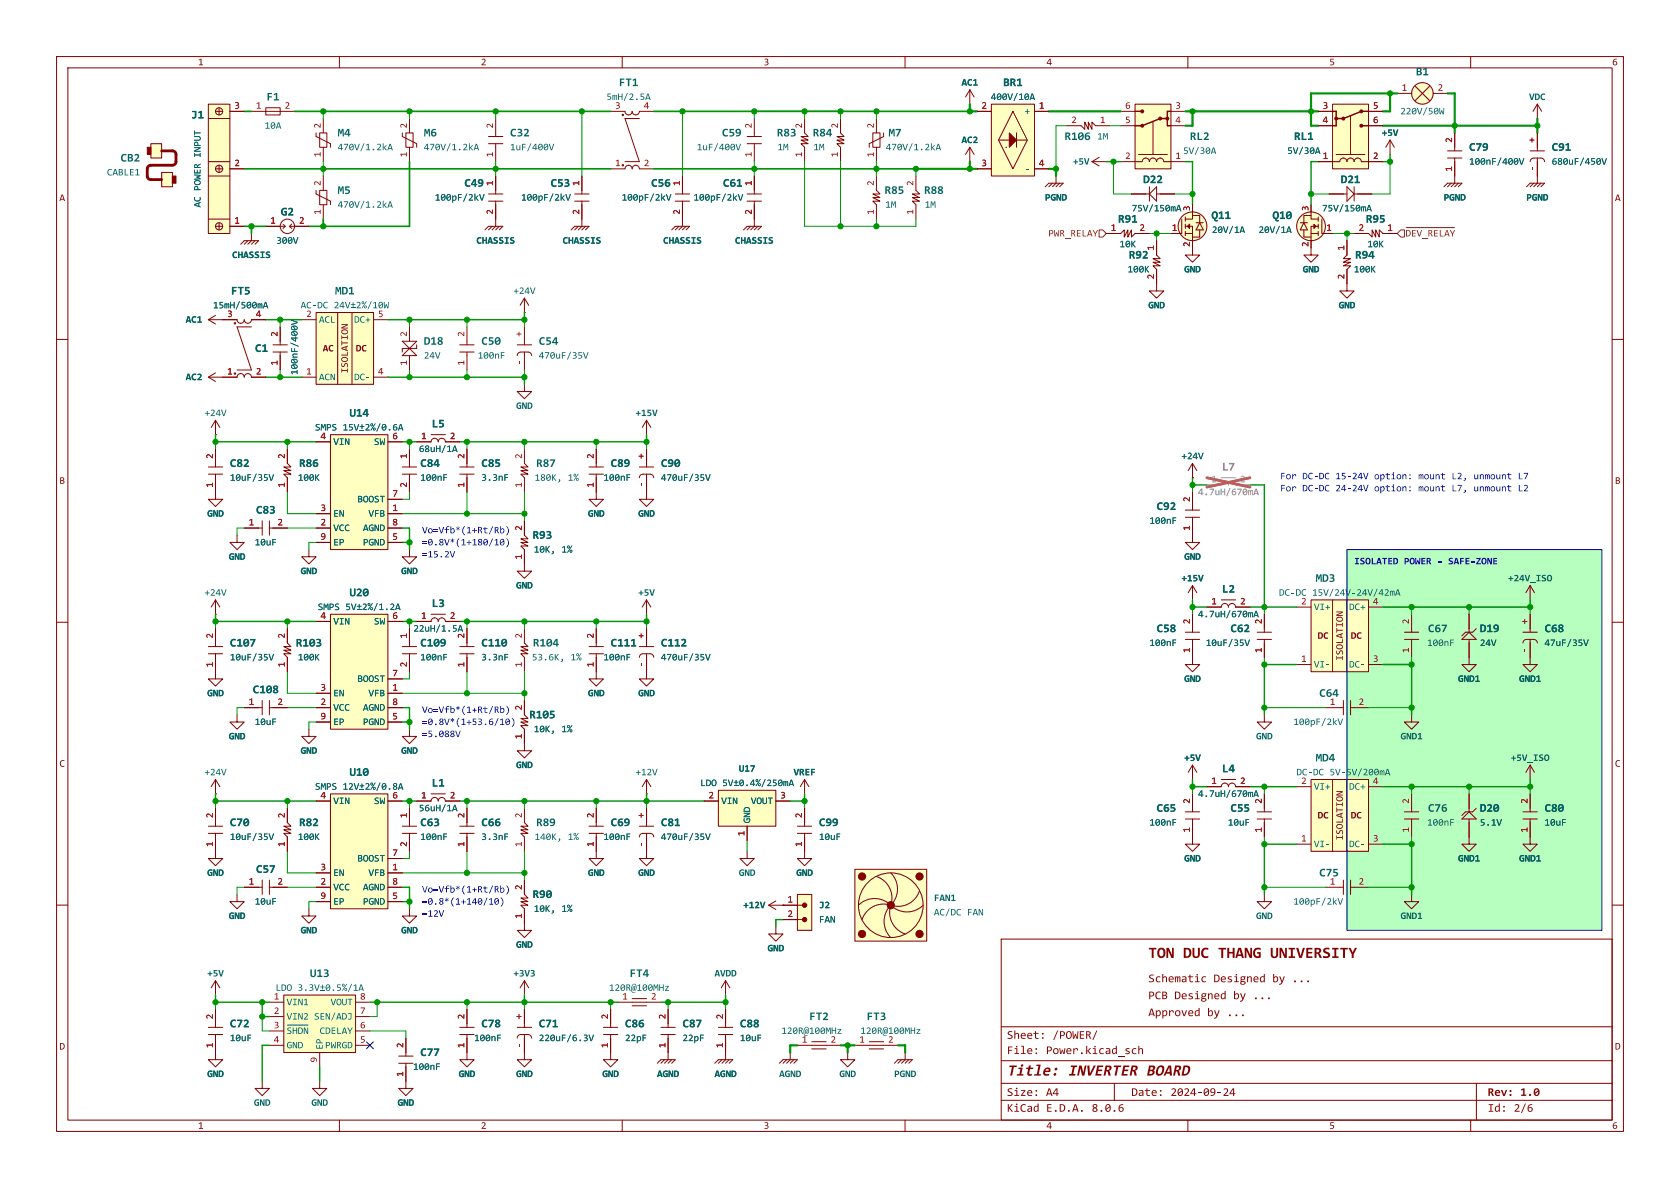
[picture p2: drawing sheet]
<svg xmlns="http://www.w3.org/2000/svg" width="297mm" height="210mm" viewBox="0 0 297 210" stroke-linecap="round" stroke-linejoin="round" font-family="sans-serif">
<defs><g id="words">
<g font-size="2.8" fill="#840000">
<text x="203" y="169.9">TONDUCTHANGUNIVERSITY</text>
<text x="178" y="190.7">Title:</text>
<text x="188.8" y="190.7">INVERTERBOARD</text>
</g>
<g font-size="2.1" fill="#006464">
<text x="109.4" y="15.7">FT1</text>
<text x="177.3" y="15.7">BR1</text>
<text x="250.3" y="13.8">B1</text>
<text x="33.8" y="21.4">J1</text>
<text x="47.1" y="18.2">F1</text>
<text x="21.3" y="29">CB2</text>
<text x="59.7" y="24.6">M4</text>
<text x="74.9" y="24.6">M6</text>
<text x="90.2" y="24.6">C32</text>
<text x="127.6" y="24.6">C59</text>
<text x="137.3" y="24.6">R83</text>
<text x="143.7" y="24.6">R84</text>
<text x="157.1" y="24.6">M7</text>
<text x="188.2" y="25.2">R106</text>
<text x="210.4" y="25.2">RL2</text>
<text x="228.8" y="25.2">RL1</text>
<text x="259.7" y="27.1">C79</text>
<text x="274.3" y="27.1">C91</text>
<text x="59.7" y="34.7">M5</text>
<text x="82.1" y="33.5">C49</text>
<text x="97.3" y="33.5">C53</text>
<text x="115.1" y="33.5">C56</text>
<text x="127.8" y="33.5">C61</text>
<text x="156.4" y="34.7">R85</text>
<text x="163.4" y="34.7">R88</text>
<text x="202.1" y="32.8">D22</text>
<text x="237" y="32.8">D21</text>
<text x="49.6" y="38.5">G2</text>
<text x="197.7" y="39.8">R91</text>
<text x="214.2" y="39.2">Q11</text>
<text x="225" y="39.2">Q10</text>
<text x="241.5" y="39.8">R95</text>
<text x="199.6" y="46.2">R92</text>
<text x="239.6" y="46.2">R94</text>
<text x="40.8" y="52.5">FT5</text>
<text x="59.2" y="52.5">MD1</text>
<text x="45.1" y="62.7">C1</text>
<text x="74.9" y="61.4">D18</text>
<text x="85.1" y="61.4">C50</text>
<text x="95.2" y="61.4">C54</text>
<text x="61.8" y="74.1">U14</text>
<text x="76.3" y="76">L5</text>
<text x="40.6" y="83">C82</text>
<text x="52.9" y="83">R86</text>
<text x="74.3" y="83">C84</text>
<text x="85.1" y="83">C85</text>
<text x="94.8" y="83">R87</text>
<text x="107.9" y="83">C89</text>
<text x="116.8" y="83">C90</text>
<text x="45.3" y="91.2">C83</text>
<text x="94.2" y="95.7">R93</text>
<text x="204.5" y="90.6">C92</text>
<text x="61.8" y="105.8">U20</text>
<text x="76.3" y="107.7">L3</text>
<text x="216" y="105.2">L2</text>
<text x="232.6" y="103.3">MD3</text>
<text x="204.5" y="112.2">C58</text>
<text x="217.5" y="112.2">C62</text>
<text x="252.4" y="112.2">C67</text>
<text x="261.6" y="112.2">D19</text>
<text x="273" y="112.2">C68</text>
<text x="40.6" y="114.7">C107</text>
<text x="52.3" y="114.7">R103</text>
<text x="74.3" y="114.7">C109</text>
<text x="85.1" y="114.7">C110</text>
<text x="94.2" y="114.7">R104</text>
<text x="107.9" y="114.7">C111</text>
<text x="116.8" y="114.7">C112</text>
<text x="44.7" y="123">C108</text>
<text x="233.2" y="123.6">C64</text>
<text x="93.6" y="127.4">R105</text>
<text x="61.8" y="137.6">U10</text>
<text x="216" y="137">L4</text>
<text x="232.6" y="135.1">MD4</text>
<text x="76.3" y="139.5">L1</text>
<text x="204.5" y="143.9">C65</text>
<text x="217.5" y="143.9">C55</text>
<text x="252.4" y="143.9">C76</text>
<text x="261.6" y="143.9">D20</text>
<text x="273" y="143.9">C80</text>
<text x="40.6" y="146.5">C70</text>
<text x="52.9" y="146.5">R82</text>
<text x="74.3" y="146.5">C63</text>
<text x="85.1" y="146.5">C66</text>
<text x="94.8" y="146.5">R89</text>
<text x="107.9" y="146.5">C69</text>
<text x="116.8" y="146.5">C81</text>
<text x="144.8" y="146.5">C99</text>
<text x="45.3" y="154.7">C57</text>
<text x="233.2" y="155.4">C75</text>
<text x="94.2" y="159.2">R90</text>
<text x="54.8" y="173.2">U13</text>
<text x="111.3" y="173.2">FT4</text>
<text x="40.6" y="182">C72</text>
<text x="85.1" y="182">C78</text>
<text x="95.2" y="182">C71</text>
<text x="110.5" y="182">C86</text>
<text x="120.6" y="182">C87</text>
<text x="130.8" y="182">C88</text>
<text x="143.1" y="180.8">FT2</text>
<text x="153.2" y="180.8">FT3</text>
<text x="74.3" y="187.1">C77</text>
</g>
<text font-size="2.1" fill="#989898" x="216" y="83.6">L7</text>
<g font-size="2.1" fill="#840000">
<text x="203" y="174.1">Schematic</text>
<text x="203" y="177.1">PCBDesigned</text>
<text x="214.5" y="174.1">Designed</text>
<text x="218" y="177.1">by ...</text>
<text x="224.9" y="174.1">by ...</text>
<text x="178" y="184.1">Sheet:</text>
<text x="186.1" y="184.1">/POWER/</text>
<text x="203" y="180.1">Approved by ...</text>
<text x="178" y="186.8">File:</text>
<text x="184.9" y="186.8">Power.kicad_sch</text>
<text x="178" y="197">KiCad E.D.A.</text>
<text x="178" y="194.2">Size:</text>
<text x="184.9" y="194.2">A4</text>
<text x="193" y="197">8.0.6</text>
<text x="200" y="194.2">Date:</text>
<text x="206.9" y="194.2">2024-09-24</text>
<text x="263" y="194.2">Rev: 1.0</text>
<text x="263" y="197">Id:</text>
<text x="267.6" y="197">2/6</text>
</g>
<g font-size="1.8" fill="#840000">
<text x="35" y="11.9">1</text>
<text x="85" y="11.9">2</text>
<text x="135" y="11.9">3</text>
<text x="185" y="11.9">4</text>
<text x="235" y="11.9">5</text>
<text x="285" y="11.9">6</text>
<text x="10.5" y="35.9">A</text>
<text x="285.5" y="35.9">A</text>
<text x="57.1" y="62.5">AC</text>
<text x="61.9" y="66" transform="rotate(-90 61.9 66)">ISOLATION</text>
<text x="62.9" y="62.5">DC</text>
<text x="10.5" y="85.9">B</text>
<text x="285.5" y="85.9">B</text>
<text x="232.9" y="113.3">DC</text>
<text x="238.8" y="113.3">DC</text>
<text x="237.8" y="116.8" transform="rotate(-90 237.8 116.8)">ISOLATION</text>
<text x="10.5" y="135.9">C</text>
<text x="285.5" y="135.9">C</text>
<text x="232.9" y="145">DC</text>
<text x="237.8" y="148.5" transform="rotate(-90 237.8 148.5)">ISOLATION</text>
<text x="238.8" y="145">DC</text>
<text x="10.5" y="185.9">D</text>
<text x="285.5" y="185.9">D</text>
<text x="35" y="199.9">1</text>
<text x="85" y="199.9">2</text>
<text x="135" y="199.9">3</text>
<text x="185" y="199.9">4</text>
<text x="235" y="199.9">5</text>
<text x="285" y="199.9">6</text>
</g>
<g font-size="1.8" fill="#006464">
<text x="170" y="15.5">AC1</text>
<text x="46.8" y="23.1">10A</text>
<text x="107.2" y="18">5mH/2.5A</text>
<text x="175.2" y="18">400V/10A</text>
<text x="181.1" y="20.6">+</text>
<text x="247.6" y="20.6">220V/50W</text>
<text x="270.3" y="18">VDC</text>
<text x="35.8" y="27.9" transform="rotate(-90 35.8 27.9)">INPUT</text>
<text x="59.7" y="26.9">470V/1.2kA</text>
<text x="74.9" y="26.9">470V/1.2kA</text>
<text x="90.2" y="26.9">1uF/400V</text>
<text x="123.2" y="26.9">1uF/400V</text>
<text x="137.5" y="26.9">1M</text>
<text x="143.8" y="26.9">1M</text>
<text x="156.6" y="26.9">470V/1.2kA</text>
<text x="170" y="25.7">AC2</text>
<text x="189.7" y="29.5">+5V</text>
<text x="194" y="25">1M</text>
<text x="209.2" y="27.6">5V/30A</text>
<text x="227.6" y="27.6">5V/30A</text>
<text x="244.3" y="24.4">+5V</text>
<text x="259.7" y="29.5">100nF/400V</text>
<text x="274.3" y="29.5">680uF/450V</text>
<text x="18.9" y="31.4">CABLE1</text>
<text x="76.9" y="35.8">100pF/2kV</text>
<text x="92.1" y="35.8">100pF/2kV</text>
<text x="109.9" y="35.8">100pF/2kV</text>
<text x="122.6" y="35.8">100pF/2kV</text>
<text x="181.1" y="30.7">-</text>
<text x="184.7" y="35.8">PGND</text>
<text x="255.2" y="35.8">PGND</text>
<text x="269.8" y="35.8">PGND</text>
<text x="35.8" y="36.7" transform="rotate(-90 35.8 36.7)">AC POWER</text>
<text x="59.7" y="37.1">470V/1.2kA</text>
<text x="156.5" y="37.1">1M</text>
<text x="163.5" y="37.1">1M</text>
<text x="200.1" y="37.7">75V/150mA</text>
<text x="214.2" y="41.5">20V/1A</text>
<text x="222.5" y="41.5">20V/1A</text>
<text x="233.7" y="37.7">75V/150mA</text>
<text x="41" y="46">CHASSIS</text>
<text x="48.8" y="43.4">300V</text>
<text x="84.2" y="43.4">CHASSIS</text>
<text x="99.5" y="43.4">CHASSIS</text>
<text x="117.2" y="43.4">CHASSIS</text>
<text x="129.9" y="43.4">CHASSIS</text>
<text x="197.9" y="44.1">10K</text>
<text x="241.7" y="44.1">10K</text>
<text x="90.8" y="52.3">+24V</text>
<text x="199.3" y="48.5">100K</text>
<text x="209.4" y="48.5">GND</text>
<text x="230.3" y="48.5">GND</text>
<text x="239.3" y="48.5">100K</text>
<text x="32.8" y="57.4">AC1</text>
<text x="37.7" y="54.9">15mH/500mA</text>
<text x="56.4" y="57.4">ACL</text>
<text x="62.6" y="57.4">DC+</text>
<text x="203" y="54.9">GND</text>
<text x="236.7" y="54.9">GND</text>
<text x="74.9" y="63.8">24V</text>
<text x="84.5" y="63.8">100nF</text>
<text x="95.2" y="63.8">470uF/35V</text>
<text x="32.8" y="67.6">AC2</text>
<text x="53" y="66.3" transform="rotate(-90 53 66.3)">100nF/400V</text>
<text x="56.4" y="67.6">ACN</text>
<text x="62.6" y="67.6">DC-</text>
<text x="36.1" y="73.9">+24V</text>
<text x="91.2" y="72.7">GND</text>
<text x="112.3" y="73.9">+15V</text>
<text x="58.9" y="79">VIN</text>
<text x="66.1" y="79">SW</text>
<text x="74.1" y="80.3">68uH/1A</text>
<text x="208.9" y="81.5">+24V</text>
<text x="40.6" y="85.4">10uF/35V</text>
<text x="52.7" y="85.4">100K</text>
<text x="63.2" y="89.2">BOOST</text>
<text x="74.3" y="85.4">100nF</text>
<text x="85.1" y="85.4">3.3nF</text>
<text x="94.5" y="85.4">180K, 1%</text>
<text x="106.7" y="85.4">100nF</text>
<text x="116.8" y="85.4">470uF/35V</text>
<text x="36.6" y="91.7">GND</text>
<text x="58.9" y="94.2">VCC</text>
<text x="58.9" y="91.7">EN</text>
<text x="64.2" y="94.2">AGND</text>
<text x="65.1" y="91.7">VFB</text>
<text x="103.9" y="91.7">GND</text>
<text x="112.8" y="91.7">GND</text>
<text x="203.2" y="93">100nF</text>
<text x="40.4" y="99.3">GND</text>
<text x="45" y="96.8">10uF</text>
<text x="53.1" y="101.9">GND</text>
<text x="58.9" y="96.8">EP</text>
<text x="64.2" y="96.8">PGND</text>
<text x="70.9" y="101.9">GND</text>
<text x="94.4" y="98.1">10K,</text>
<text x="99.3" y="98.1">1%</text>
<text x="209.4" y="99.3">GND</text>
<text x="36.1" y="105.7">+24V</text>
<text x="91.2" y="104.4">GND</text>
<text x="112.8" y="105.7">+5V</text>
<text x="208.9" y="103.1">+15V</text>
<text x="226.1" y="105.7">DC-DC15V/24V-24V/42mA</text>
<text x="266.6" y="103.1">+24V_ISO</text>
<text x="58.9" y="110.8">VIN</text>
<text x="66.1" y="110.8">SW</text>
<text x="73.1" y="112">22uH/1.5A</text>
<text x="211.8" y="109.5">4.7uH/670mA</text>
<text x="232.3" y="108.2">VI+</text>
<text x="238.5" y="108.2">DC+</text>
<text x="40.6" y="117.1">10uF/35V</text>
<text x="52.7" y="117.1">100K</text>
<text x="74.3" y="117.1">100nF</text>
<text x="85.1" y="117.1">3.3nF</text>
<text x="94" y="117.1">53.6K,</text>
<text x="100.9" y="117.1">1%</text>
<text x="106.7" y="117.1">100nF</text>
<text x="116.8" y="117.1">470uF/35V</text>
<text x="203.2" y="114.6">100nF</text>
<text x="213.2" y="114.6">10uF/35V</text>
<text x="232.3" y="118.4">VI-</text>
<text x="238.5" y="118.4">DC-</text>
<text x="252.3" y="114.6">100nF</text>
<text x="261.6" y="114.6">24V</text>
<text x="273" y="114.6">47uF/35V</text>
<text x="36.6" y="123.5">GND</text>
<text x="58.9" y="126">VCC</text>
<text x="58.9" y="123.5">EN</text>
<text x="63.2" y="120.9">BOOST</text>
<text x="64.2" y="126">AGND</text>
<text x="65.1" y="123.5">VFB</text>
<text x="103.9" y="123.5">GND</text>
<text x="112.8" y="123.5">GND</text>
<text x="209.4" y="120.9">GND</text>
<text x="257.8" y="120.9">GND1</text>
<text x="268.6" y="120.9">GND1</text>
<text x="40.4" y="131.1">GND</text>
<text x="45" y="128.5">10uF</text>
<text x="58.9" y="128.5">EP</text>
<text x="64.2" y="128.5">PGND</text>
<text x="94.4" y="129.8">10K,</text>
<text x="99.3" y="129.8">1%</text>
<text x="222.1" y="131.1">GND</text>
<text x="228.7" y="128.5">100pF/2kV</text>
<text x="247.6" y="131.1">GND1</text>
<text x="36.1" y="137.4">+24V</text>
<text x="53.1" y="133.6">GND</text>
<text x="70.9" y="133.6">GND</text>
<text x="91.2" y="136.2">GND</text>
<text x="112.3" y="137.4">+12V</text>
<text x="130.6" y="136.8">U17</text>
<text x="140.3" y="137.4">VREF</text>
<text x="209.4" y="134.9">+5V</text>
<text x="229.2" y="137.4">DC-DC5V-5V/200mA</text>
<text x="267.1" y="134.9">+5V_ISO</text>
<text x="58.9" y="142.5">VIN</text>
<text x="66.1" y="142.5">SW</text>
<text x="74.1" y="143.8">56uH/1A</text>
<text x="127.5" y="142.5">VIN</text>
<text x="132.7" y="142.5">VOUT</text>
<text x="211.8" y="141.2">4.7uH/670mA</text>
<text x="232.3" y="140">VI+</text>
<text x="238.5" y="140">DC+</text>
<text x="40.6" y="148.9">10uF/35V</text>
<text x="52.7" y="148.9">100K</text>
<text x="74.3" y="148.9">100nF</text>
<text x="85.1" y="148.9">3.3nF</text>
<text x="94.5" y="148.9">140K, 1%</text>
<text x="106.7" y="148.9">100nF</text>
<text x="116.8" y="148.9">470uF/35V</text>
<text x="133" y="145.5" transform="rotate(-90 133 145.5)">GND</text>
<text x="144.8" y="148.9">10uF</text>
<text x="203.2" y="146.3">100nF</text>
<text x="217.1" y="146.3">10uF</text>
<text x="252.3" y="146.3">100nF</text>
<text x="261.6" y="146.3">5.1V</text>
<text x="273" y="146.3">10uF</text>
<text x="36.6" y="155.2">GND</text>
<text x="58.9" y="155.2">EN</text>
<text x="63.2" y="152.7">BOOST</text>
<text x="65.1" y="155.2">VFB</text>
<text x="103.9" y="155.2">GND</text>
<text x="112.8" y="155.2">GND</text>
<text x="130.6" y="155.2">GND</text>
<text x="140.8" y="155.2">GND</text>
<text x="209.4" y="152.7">GND</text>
<text x="232.3" y="150.1">VI-</text>
<text x="238.5" y="150.1">DC-</text>
<text x="257.8" y="152.7">GND1</text>
<text x="268.6" y="152.7">GND1</text>
<text x="45" y="160.3">10uF</text>
<text x="58.9" y="157.7">VCC</text>
<text x="58.9" y="160.3">EP</text>
<text x="64.2" y="160.3">PGND</text>
<text x="64.2" y="157.7">AGND</text>
<text x="94.4" y="161.6">10K,</text>
<text x="99.3" y="161.6">1%</text>
<text x="131.4" y="160.9">+12V</text>
<text x="144.8" y="160.9">J2</text>
<text x="165.1" y="159.7">FAN1</text>
<text x="228.7" y="160.3">100pF/2kV</text>
<text x="40.4" y="162.8">GND</text>
<text x="53.1" y="165.4">GND</text>
<text x="70.9" y="165.4">GND</text>
<text x="91.2" y="167.9">GND</text>
<text x="144.8" y="163.5">FAN</text>
<text x="165.1" y="162.2">AC/DC FAN</text>
<text x="222.1" y="162.8">GND</text>
<text x="247.6" y="162.8">GND1</text>
<text x="36.6" y="173">+5V</text>
<text x="90.8" y="173">+3V3</text>
<text x="126.3" y="173">AVDD</text>
<text x="135.7" y="168.5">GND</text>
<text x="50.7" y="178.1">VIN1</text>
<text x="58.5" y="178.1">VOUT</text>
<text x="107.7" y="175.5">120R@100MHz</text>
<text x="40.6" y="184.4">10uF</text>
<text x="50.7" y="180.6">VIN2 SEN/ADJ</text>
<text x="50.7" y="185.7">GND</text>
<text x="56.5" y="183.1">CDELAY</text>
<text x="57.4" y="185.5" transform="rotate(-90 57.4 185.5)">EP</text>
<text x="57.5" y="185.7">PWRGD</text>
<text x="83.8" y="184.4">100nF</text>
<text x="95.2" y="184.4">220uF/6.3V</text>
<text x="110.5" y="184.4">22pF</text>
<text x="120.6" y="184.4">22pF</text>
<text x="130.8" y="184.4">10uF</text>
<text x="138.1" y="183.1">120R@100MHz</text>
<text x="152.1" y="183.1">120R@100MHz</text>
<text x="36.6" y="190.8">GND</text>
<text x="73" y="189.5">100nF</text>
<text x="81.1" y="190.8">GND</text>
<text x="91.2" y="190.8">GND</text>
<text x="106.5" y="190.8">GND</text>
<text x="116.2" y="190.8">AGND</text>
<text x="126.3" y="190.8">AGND</text>
<text x="137.7" y="190.8">AGND</text>
<text x="148.4" y="190.8">GND</text>
<text x="158.1" y="190.8">PGND</text>
<text x="44.9" y="195.8">GND</text>
<text x="55.1" y="195.8">GND</text>
<text x="70.3" y="195.8">GND</text>
</g>
<g font-size="1.8" fill="#a90000">
<text x="247.8" y="16.3">1</text>
<text x="254.1" y="16.3">2</text>
<text x="41.4" y="19.4">3</text>
<text x="45.2" y="19.4">1</text>
<text x="50.3" y="19.4">2</text>
<text x="56.9" y="22.7" transform="rotate(-90 56.9 22.7)">2</text>
<text x="72.1" y="22.7" transform="rotate(-90 72.1 22.7)">2</text>
<text x="87.4" y="22.7" transform="rotate(-90 87.4 22.7)">2</text>
<text x="108.7" y="19.4">3</text>
<text x="113.8" y="19.4">4</text>
<text x="133.1" y="22.7" transform="rotate(-90 133.1 22.7)">2</text>
<text x="142" y="22.7" transform="rotate(-90 142 22.7)">2</text>
<text x="148.3" y="22.7" transform="rotate(-90 148.3 22.7)">2</text>
<text x="154.7" y="22.7" transform="rotate(-90 154.7 22.7)">2</text>
<text x="173.5" y="19.4">2</text>
<text x="183.7" y="19.4">1</text>
<text x="189.4" y="22">2</text>
<text x="194.5" y="22">1</text>
<text x="198.9" y="22">5</text>
<text x="198.9" y="19.4">6</text>
<text x="207.8" y="19.4">3</text>
<text x="207.8" y="22">4</text>
<text x="233.8" y="19.4">3</text>
<text x="233.8" y="22">4</text>
<text x="242.7" y="19.4">5</text>
<text x="242.7" y="22">6</text>
<text x="41.4" y="29.6">2</text>
<text x="56.9" y="27.8" transform="rotate(-90 56.9 27.8)">1</text>
<text x="72.1" y="27.8" transform="rotate(-90 72.1 27.8)">1</text>
<text x="87.4" y="27.8" transform="rotate(-90 87.4 27.8)">1</text>
<text x="108.7" y="29.6">1</text>
<text x="113.8" y="29.6">2</text>
<text x="133.1" y="27.8" transform="rotate(-90 133.1 27.8)">1</text>
<text x="142" y="27.8" transform="rotate(-90 142 27.8)">1</text>
<text x="148.3" y="27.8" transform="rotate(-90 148.3 27.8)">1</text>
<text x="154.7" y="27.8" transform="rotate(-90 154.7 27.8)">1</text>
<text x="173.5" y="29.6">3</text>
<text x="183.7" y="29.6">4</text>
<text x="198.9" y="28.3">2</text>
<text x="207.8" y="28.3">1</text>
<text x="233.8" y="28.3">1</text>
<text x="242.7" y="28.3">2</text>
<text x="256.9" y="25.3" transform="rotate(-90 256.9 25.3)">2</text>
<text x="271.5" y="25.3" transform="rotate(-90 271.5 25.3)">+</text>
<text x="56.9" y="32.9" transform="rotate(-90 56.9 32.9)">2</text>
<text x="87.4" y="32.9" transform="rotate(-90 87.4 32.9)">1</text>
<text x="102.6" y="32.9" transform="rotate(-90 102.6 32.9)">1</text>
<text x="120.4" y="32.9" transform="rotate(-90 120.4 32.9)">1</text>
<text x="133.1" y="32.9" transform="rotate(-90 133.1 32.9)">1</text>
<text x="154.7" y="32.9" transform="rotate(-90 154.7 32.9)">2</text>
<text x="161.7" y="32.9" transform="rotate(-90 161.7 32.9)">2</text>
<text x="256.9" y="30.3" transform="rotate(-90 256.9 30.3)">1</text>
<text x="271.5" y="30.3" transform="rotate(-90 271.5 30.3)">-</text>
<text x="41.4" y="39.8">1</text>
<text x="47.8" y="39.8">1</text>
<text x="52.9" y="39.8">2</text>
<text x="56.9" y="38" transform="rotate(-90 56.9 38)">1</text>
<text x="87.4" y="38" transform="rotate(-90 87.4 38)">2</text>
<text x="102.6" y="38" transform="rotate(-90 102.6 38)">2</text>
<text x="120.4" y="38" transform="rotate(-90 120.4 38)">2</text>
<text x="133.1" y="38" transform="rotate(-90 133.1 38)">2</text>
<text x="154.7" y="38" transform="rotate(-90 154.7 38)">1</text>
<text x="161.7" y="38" transform="rotate(-90 161.7 38)">1</text>
<text x="196.4" y="41">1</text>
<text x="201.4" y="41">2</text>
<text x="207.2" y="41">1</text>
<text x="210.6" y="37.3" transform="rotate(-90 210.6 37.3)">3</text>
<text x="231.5" y="37.3" transform="rotate(-90 231.5 37.3)">3</text>
<text x="234.5" y="41">1</text>
<text x="240.2" y="41">2</text>
<text x="245.3" y="41">1</text>
<text x="204.2" y="44.3" transform="rotate(-90 204.2 44.3)">1</text>
<text x="210.6" y="43.7" transform="rotate(-90 210.6 43.7)">2</text>
<text x="231.5" y="43.7" transform="rotate(-90 231.5 43.7)">2</text>
<text x="237.9" y="44.3" transform="rotate(-90 237.9 44.3)">1</text>
<text x="204.2" y="49.4" transform="rotate(-90 204.2 49.4)">2</text>
<text x="237.9" y="49.4" transform="rotate(-90 237.9 49.4)">2</text>
<text x="40.2" y="56.3">3</text>
<text x="45.2" y="56.3">4</text>
<text x="49.3" y="59.5" transform="rotate(-90 49.3 59.5)">2</text>
<text x="54.1" y="56.3">2</text>
<text x="66.8" y="56.3">5</text>
<text x="72.1" y="59.5" transform="rotate(-90 72.1 59.5)">2</text>
<text x="82.3" y="59.5" transform="rotate(-90 82.3 59.5)">2</text>
<text x="92.5" y="59.5" transform="rotate(-90 92.5 59.5)">+</text>
<text x="49.3" y="64.6" transform="rotate(-90 49.3 64.6)">1</text>
<text x="72.1" y="64.6" transform="rotate(-90 72.1 64.6)">1</text>
<text x="82.3" y="64.6" transform="rotate(-90 82.3 64.6)">1</text>
<text x="92.5" y="64.6" transform="rotate(-90 92.5 64.6)">-</text>
<text x="40.2" y="66.4">1</text>
<text x="45.2" y="66.4">2</text>
<text x="54.1" y="66.4">1</text>
<text x="66.8" y="66.4">4</text>
<text x="56.7" y="77.9">4</text>
<text x="69.4" y="77.9">6</text>
<text x="74.4" y="77.9">1</text>
<text x="79.5" y="77.9">2</text>
<text x="37.8" y="81.1" transform="rotate(-90 37.8 81.1)">2</text>
<text x="50.5" y="81.1" transform="rotate(-90 50.5 81.1)">2</text>
<text x="72.1" y="81.1" transform="rotate(-90 72.1 81.1)">1</text>
<text x="82.3" y="81.1" transform="rotate(-90 82.3 81.1)">2</text>
<text x="92.5" y="81.1" transform="rotate(-90 92.5 81.1)">2</text>
<text x="105.2" y="81.1" transform="rotate(-90 105.2 81.1)">2</text>
<text x="114" y="81.1" transform="rotate(-90 114 81.1)">+</text>
<text x="37.8" y="86.2" transform="rotate(-90 37.8 86.2)">1</text>
<text x="50.5" y="86.2" transform="rotate(-90 50.5 86.2)">1</text>
<text x="69.4" y="88">7</text>
<text x="72.1" y="86.2" transform="rotate(-90 72.1 86.2)">2</text>
<text x="82.3" y="86.2" transform="rotate(-90 82.3 86.2)">1</text>
<text x="92.5" y="86.2" transform="rotate(-90 92.5 86.2)">1</text>
<text x="105.2" y="86.2" transform="rotate(-90 105.2 86.2)">1</text>
<text x="114" y="86.2" transform="rotate(-90 114 86.2)">-</text>
<text x="210.6" y="88.8" transform="rotate(-90 210.6 88.8)">2</text>
<text x="44" y="93.1">1</text>
<text x="49" y="93.1">2</text>
<text x="56.7" y="93.1">2</text>
<text x="56.7" y="90.6">3</text>
<text x="56.7" y="95.6">9</text>
<text x="69.4" y="90.6">1</text>
<text x="69.4" y="95.6">5</text>
<text x="69.4" y="93.1">8</text>
<text x="92.5" y="93.8" transform="rotate(-90 92.5 93.8)">2</text>
<text x="210.6" y="93.8" transform="rotate(-90 210.6 93.8)">1</text>
<text x="92.5" y="98.9" transform="rotate(-90 92.5 98.9)">1</text>
<text x="214.1" y="107.1">1</text>
<text x="219.2" y="107.1">2</text>
<text x="230" y="107.1">2</text>
<text x="242.7" y="107.1">4</text>
<text x="37.8" y="112.9" transform="rotate(-90 37.8 112.9)">2</text>
<text x="50.5" y="112.9" transform="rotate(-90 50.5 112.9)">2</text>
<text x="56.7" y="109.6">4</text>
<text x="69.4" y="109.6">6</text>
<text x="72.1" y="112.9" transform="rotate(-90 72.1 112.9)">1</text>
<text x="74.4" y="109.6">1</text>
<text x="79.5" y="109.6">2</text>
<text x="82.3" y="112.9" transform="rotate(-90 82.3 112.9)">2</text>
<text x="92.5" y="112.9" transform="rotate(-90 92.5 112.9)">2</text>
<text x="105.2" y="112.9" transform="rotate(-90 105.2 112.9)">2</text>
<text x="114" y="112.9" transform="rotate(-90 114 112.9)">+</text>
<text x="210.6" y="110.3" transform="rotate(-90 210.6 110.3)">2</text>
<text x="223.3" y="110.3" transform="rotate(-90 223.3 110.3)">2</text>
<text x="249.3" y="110.3" transform="rotate(-90 249.3 110.3)">2</text>
<text x="270.3" y="110.3" transform="rotate(-90 270.3 110.3)">+</text>
<text x="37.8" y="118" transform="rotate(-90 37.8 118)">1</text>
<text x="50.5" y="118" transform="rotate(-90 50.5 118)">1</text>
<text x="69.4" y="119.8">7</text>
<text x="72.1" y="118" transform="rotate(-90 72.1 118)">2</text>
<text x="82.3" y="118" transform="rotate(-90 82.3 118)">1</text>
<text x="92.5" y="118" transform="rotate(-90 92.5 118)">1</text>
<text x="105.2" y="118" transform="rotate(-90 105.2 118)">1</text>
<text x="114" y="118" transform="rotate(-90 114 118)">-</text>
<text x="210.6" y="115.4" transform="rotate(-90 210.6 115.4)">1</text>
<text x="223.3" y="115.4" transform="rotate(-90 223.3 115.4)">1</text>
<text x="230" y="117.2">1</text>
<text x="242.7" y="117.2">3</text>
<text x="249.3" y="115.4" transform="rotate(-90 249.3 115.4)">1</text>
<text x="270.3" y="115.4" transform="rotate(-90 270.3 115.4)">-</text>
<text x="44" y="124.8">1</text>
<text x="49" y="124.8">2</text>
<text x="56.7" y="124.8">2</text>
<text x="56.7" y="122.3">3</text>
<text x="69.4" y="122.3">1</text>
<text x="69.4" y="124.8">8</text>
<text x="92.5" y="125.6" transform="rotate(-90 92.5 125.6)">2</text>
<text x="235.1" y="124.8">1</text>
<text x="240.2" y="124.8">2</text>
<text x="56.7" y="127.4">9</text>
<text x="69.4" y="127.4">5</text>
<text x="92.5" y="130.7" transform="rotate(-90 92.5 130.7)">1</text>
<text x="56.7" y="141.4">4</text>
<text x="69.4" y="141.4">6</text>
<text x="74.4" y="141.4">1</text>
<text x="79.5" y="141.4">2</text>
<text x="125.2" y="141.4">2</text>
<text x="137.9" y="141.4">3</text>
<text x="210.6" y="142.1" transform="rotate(-90 210.6 142.1)">2</text>
<text x="214.1" y="138.8">1</text>
<text x="219.2" y="138.8">2</text>
<text x="223.3" y="142.1" transform="rotate(-90 223.3 142.1)">2</text>
<text x="230" y="138.8">2</text>
<text x="242.7" y="138.8">4</text>
<text x="249.3" y="142.1" transform="rotate(-90 249.3 142.1)">2</text>
<text x="270.3" y="142.1" transform="rotate(-90 270.3 142.1)">2</text>
<text x="37.8" y="149.7" transform="rotate(-90 37.8 149.7)">1</text>
<text x="37.8" y="144.6" transform="rotate(-90 37.8 144.6)">2</text>
<text x="50.5" y="149.7" transform="rotate(-90 50.5 149.7)">1</text>
<text x="50.5" y="144.6" transform="rotate(-90 50.5 144.6)">2</text>
<text x="72.1" y="149.7" transform="rotate(-90 72.1 149.7)">2</text>
<text x="72.1" y="144.6" transform="rotate(-90 72.1 144.6)">1</text>
<text x="82.3" y="149.7" transform="rotate(-90 82.3 149.7)">1</text>
<text x="82.3" y="144.6" transform="rotate(-90 82.3 144.6)">2</text>
<text x="92.5" y="149.7" transform="rotate(-90 92.5 149.7)">1</text>
<text x="92.5" y="144.6" transform="rotate(-90 92.5 144.6)">2</text>
<text x="105.2" y="149.7" transform="rotate(-90 105.2 149.7)">1</text>
<text x="105.2" y="144.6" transform="rotate(-90 105.2 144.6)">2</text>
<text x="114" y="149.7" transform="rotate(-90 114 149.7)">-</text>
<text x="114" y="144.6" transform="rotate(-90 114 144.6)">+</text>
<text x="131.8" y="147.8" transform="rotate(-90 131.8 147.8)">1</text>
<text x="142" y="149.7" transform="rotate(-90 142 149.7)">1</text>
<text x="142" y="144.6" transform="rotate(-90 142 144.6)">2</text>
<text x="210.6" y="147.2" transform="rotate(-90 210.6 147.2)">1</text>
<text x="223.3" y="147.2" transform="rotate(-90 223.3 147.2)">1</text>
<text x="230" y="149">1</text>
<text x="242.7" y="149">3</text>
<text x="249.3" y="147.2" transform="rotate(-90 249.3 147.2)">1</text>
<text x="270.3" y="147.2" transform="rotate(-90 270.3 147.2)">1</text>
<text x="56.7" y="154.1">3</text>
<text x="69.4" y="154.1">1</text>
<text x="69.4" y="151.5">7</text>
<text x="44" y="156.6">1</text>
<text x="49" y="156.6">2</text>
<text x="56.7" y="156.6">2</text>
<text x="56.7" y="159.1">9</text>
<text x="69.4" y="159.1">5</text>
<text x="69.4" y="156.6">8</text>
<text x="92.5" y="157.3" transform="rotate(-90 92.5 157.3)">2</text>
<text x="139.2" y="159.8">1</text>
<text x="235.1" y="156.6">1</text>
<text x="240.2" y="156.6">2</text>
<text x="92.5" y="162.4" transform="rotate(-90 92.5 162.4)">1</text>
<text x="139.2" y="162.3">2</text>
<text x="48.4" y="176.9">1</text>
<text x="48.4" y="179.5">2</text>
<text x="63.6" y="179.5">7</text>
<text x="63.6" y="176.9">8</text>
<text x="110" y="176.9">1</text>
<text x="115.1" y="176.9">2</text>
<text x="37.8" y="185.3" transform="rotate(-90 37.8 185.3)">1</text>
<text x="37.8" y="180.2" transform="rotate(-90 37.8 180.2)">2</text>
<text x="48.4" y="182">3</text>
<text x="48.4" y="184.5">4</text>
<text x="63.6" y="184.5">5</text>
<text x="63.6" y="182">6</text>
<text x="71.5" y="185.3" transform="rotate(-90 71.5 185.3)">2</text>
<text x="82.3" y="185.3" transform="rotate(-90 82.3 185.3)">1</text>
<text x="82.3" y="180.2" transform="rotate(-90 82.3 180.2)">2</text>
<text x="92.5" y="185.3" transform="rotate(-90 92.5 185.3)">-</text>
<text x="92.5" y="180.2" transform="rotate(-90 92.5 180.2)">+</text>
<text x="107.7" y="185.3" transform="rotate(-90 107.7 185.3)">1</text>
<text x="107.7" y="180.2" transform="rotate(-90 107.7 180.2)">2</text>
<text x="117.9" y="185.3" transform="rotate(-90 117.9 185.3)">1</text>
<text x="117.9" y="180.2" transform="rotate(-90 117.9 180.2)">2</text>
<text x="128" y="185.3" transform="rotate(-90 128 185.3)">1</text>
<text x="128" y="180.2" transform="rotate(-90 128 180.2)">2</text>
<text x="141.8" y="184.5">1</text>
<text x="146.8" y="184.5">2</text>
<text x="151.9" y="184.5">1</text>
<text x="157" y="184.5">2</text>
<text x="56.3" y="187.8" transform="rotate(-90 56.3 187.8)">9</text>
<text x="71.5" y="190.4" transform="rotate(-90 71.5 190.4)">1</text>
</g>
<g font-size="1.8" fill="#725600">
<text x="185.3" y="42.2">PWR_RELAY</text>
<text x="248.5" y="42.2">~{DEV_RELAY}</text>
</g>
<text font-size="1.8" fill="#989898" x="211.8" y="87.9">4.7uH/670mA</text>
<g font-size="1.8" fill="#aaa">
<text x="214.1" y="85.5">1</text>
<text x="219.2" y="85.5">2</text>
</g>
<g font-size="1.8" fill="#0000c2">
<text x="226.3" y="85.1">For</text>
<text x="226.3" y="87.2">For</text>
<text x="230.2" y="85.1">DC-DC15-24V option:</text>
<text x="230.2" y="87.2">DC-DC24-24V option:</text>
<text x="250.7" y="85.1">mount L2,</text>
<text x="250.7" y="87.2">mount L7,</text>
<text x="260.5" y="85.1">unmount L7</text>
<text x="260.5" y="87.2">unmount L2</text>
<text x="74.6" y="94.7">Vo=Vfb*(1+Rt/Rb)</text>
<text x="74.6" y="96.8">=0.8V*(1+180/10)</text>
<text x="74.6" y="98.9">=15.2V</text>
<text x="74.6" y="126.4">Vo=Vfb*(1+Rt/Rb)</text>
<text x="74.6" y="128.5">=0.8V*(1+53.6/10)</text>
<text x="74.6" y="130.7">=5.088V</text>
<text x="74.6" y="158.2">Vo=Vfb*(1+Rt/Rb)</text>
<text x="74.6" y="160.3">=0.8*(1+140/10)</text>
<text x="74.6" y="162.4">=12V</text>
</g>
<g font-size="1.8" fill="#0000c8">
<text x="239.4" y="100.1">ISOLATEDPOWER SAFE-ZONE</text>
<text x="254" y="100.1">-</text>
</g>
</g></defs>
<g fill="none" stroke="#840000" stroke-width=".18">
<path d="M10 10h277v190h-277zM12 12h273v186h-273zM60 10v2M110 10v2M160 10v2M210 10v2M260 10v2M10 60h2M285 60h2M10 110h2M285 110h2M10 160h2"/>
<path d="M285 160h2M177 166h108v32h-108zM60 198v2M110 198v2M160 198v2M210 198v2M260 198v2"/>
</g>
<path d="M217.9 192.4h.3v.9h.2v.1h-.2v.3h-.2v-.3h-.7v-.1h.7v-.7l-.5 .7h-.2z" fill="#840000"/>
<path d="M177 194.5h108" fill="none" stroke="#840000" stroke-width=".18"/>
<path d="M197.9 195.4l.7-.2v.2l-.5 .1-.2 .3a.46 .46 0 0 1 .7 .2 .46 .46 0 0 1-.4 .6 .46 .46 0 0 1-.5-.5v-.1h.2a.3 .3 0 0 0 .1 .4 .3 .3 0 0 0 .4-.1 .3 .3 0 0 0-.1-.4l-.6 .1z" fill="#840000"/>
<path d="M177 191.5h108" fill="none" stroke="#840000" stroke-width=".18"/>
<g fill="#840000">
<circle cx="183.2" cy="192.8" r=".16"/>
<circle cx="183.2" cy="193.6" r=".16"/>
<circle cx="265.9" cy="195.6" r=".16"/>
<circle cx="265.9" cy="196.4" r=".16"/>
</g>
<path d="M177 187.5h108" fill="none" stroke="#840000" stroke-width=".18"/>
<g fill="#840000">
<path d="M184.7 188.9a.55 .55 0 0 1 .8-.2 .55 .55 0 0 1 .2 .8h-.9a.47 .47 0 0 0 .7 .3v.3a.66 .66 0 0 1-.9 0 .66 .66 0 0 1-.1-.8h.9a.29 .29 0 0 0-.3-.4 .29 .29 0 0 0-.3 .4h-.3z"/>
<path d="M181.8 185.4a.46 .46 0 0 1 .5-.1 .46 .46 0 0 1 .2 .6h-.7l.1 .3h.5v.1a.55 .55 0 0 1-.6 0 .55 .55 0 0 1-.2-.6h.7a.27 .27 0 0 0-.3-.3 .27 .27 0 0 0-.2 .3h-.2z"/>
<path d="M201.2 184.9h.2v.6a.35 .35 0 0 1 .4-.2 .35 .35 0 0 1 .3 .4v.6h-.2v-.6a.24 .24 0 0 0-.2-.3 .24 .24 0 0 0-.3 .2v.7h-.2z"/>
<circle cx="186.7" cy="189" r=".25"/>
<circle cx="186.5" cy="189.9" r=".25"/>
<circle cx="183.2" cy="185.4" r=".16"/>
<circle cx="183.2" cy="186.2" r=".16"/>
</g>
<path d="M177 181.5h108" fill="none" stroke="#840000" stroke-width=".18"/>
<g fill="#840000">
<circle cx="231.3" cy="173.5" r=".17"/>
<circle cx="224.3" cy="176.5" r=".17"/>
</g>
<path d="M197 191.5v3M261 191.5v6.5" fill="none" stroke="#840000" stroke-width=".18"/>
<circle cx="219.7" cy="179.5" r=".17" fill="#840000"/>
<path d="M238.1 97.2h45.1v67.3h-45.1z" fill="#b6ffbf"/>
<path d="M36.8 66.7h2.6M36.8 66.7l1.3 .7M38.1 65.9l-1.3 .8" fill="none" stroke="#840000" stroke-width=".18"/>
<path d="M58.4 108.6h10.2v20.3h-10.2z" fill="#ffffc2"/>
<path d="M55.9 109.9h2.5M58.4 108.6h10.2v20.3h-10.2zM68.6 109.9h2.5M55.9 122.6h2.5M55.9 125.1h2.5M55.9 127.6h2.5M68.6 122.6h2.5M68.6 125.1h2.5M68.6 127.6h2.5M68.6 120h2.5" fill="none" stroke="#840000" stroke-width=".18"/>
<g fill="#006464">
<path d="M56.4 106.8l.4-.1 .2 .2a.25 .25 0 0 0-.4-.1 .25 .25 0 0 0-.1 .3 .39 .39 0 0 1 .5 .2 .39 .39 0 0 1-.1 .5h-.6v-.1a.3 .3 0 0 0 .3 .1 .3 .3 0 0 0 .2-.4 .44 .44 0 0 1-.4-.6z"/>
<path d="M57.3 106.7h.1l.2 .6 .2-.6h.2l.1 1.1h-.2v-.9l-.2 .6h-.1l-.2-.6-.1 .9h-.1z"/>
<path d="M58.3 106.7h.3a.37 .37 0 0 1 .4 .4 .37 .37 0 0 1-.4 .3h-.2v.4h-.1v-.5h.1a.27 .27 0 0 0 .4-.1 .27 .27 0 0 0-.2-.4h-.2v.5h-.1z"/>
<path d="M59.3 106.8l.5-.1 .1 .2a.25 .25 0 0 0-.3-.1 .25 .25 0 0 0-.1 .3 .39 .39 0 0 1 .4 .2 .39 .39 0 0 1-.1 .5h-.6v-.1a.3 .3 0 0 0 .4 .1 .3 .3 0 0 0 .1-.4 .44 .44 0 0 1-.4-.6z"/>
<path d="M61.2 106.7h.6v.1h-.4v.4a.4 .4 0 0 1 .5 .4 .4 .4 0 0 1-.6 .3l-.1-.2a.27 .27 0 0 0 .4 0 .27 .27 0 0 0-.1-.4h-.3z"/>
<path d="M62 106.7h.2l.3 1 .3-1h.2l-.4 1.1h-.2z"/>
<path d="M63.4 106.8h.2v.3h.3v.1h-.3v.4h-.2v-.4h-.3v-.1h.3z"/>
<path d="M63.1 107.7h.8v.1h-.8z"/>
<path d="M64.1 106.8a.41 .41 0 0 1 .7 .1 .41 .41 0 0 1-.3 .6l-.2 .2h.6v.1h-.8l.3-.4a.28 .28 0 0 0 .3-.3 .28 .28 0 0 0-.4-.2z"/>
<path d="M65.5 107.4a.24 .24 0 0 1 .4 .1 .24 .24 0 0 1-.1 .3 .24 .24 0 0 1-.4-.2l.3 .2 .1-.1-.1-.2-.3 .1z"/>
<path d="M65.8 106.6h.1l-.8 1.2h-.1z"/>
<path d="M65.1 106.7a.24 .24 0 0 1 .3 0 .24 .24 0 0 1-.1 .4 .24 .24 0 0 1-.3-.3l.2 .2 .1-.1v-.2l-.3 .1z"/>
<path d="M66.6 106.6h.2l-.6 1.4h-.2z"/>
<path d="M67 106.9l.5-.2v1h.3v.1h-.7v-.1h.3v-.8l-.3 .1z"/>
<path d="M69 106.8a.41 .41 0 0 1 .7 .1 .41 .41 0 0 1-.3 .6l-.2 .2h.5v.1h-.7l.3-.4a.28 .28 0 0 0 .3-.3 .28 .28 0 0 0-.5-.2z"/>
<path d="M70.2 106.7h.2l.4 1.1h-.1l-.1-.2h-.5l-.1 .2h-.1l.1-.3h.5l-.2-.6-.2 .6h-.1z"/>
<circle cx="68.4" cy="107.7" r=".15"/>
</g>
<path d="M148.6 21v2.5l.6 .6h-1.2l1.2 .7h-1.2l1.2 .6h-1.2l.6 .6v2.6M154.3 23.5h1.3v2.5h-1.3zM154.9 31.1v2.6l.7 .6h-1.3l1.3 .6h-1.3l1.3 .7h-1.3l.6 .6v2.5M154.9 21v2.5M154.9 26v2.6M156.2 23.5v.6l-2.5 1.3v.6M161.9 31.1v2.6l.7 .6h-1.3l1.3 .6h-1.3l1.3 .7h-1.3l.6 .6v2.5M238.1 50.2v1.2h-1.2l1.2 1.3 1.3-1.3h-1.3M92.7 99.7v1.3h1.3l-1.3 1.2-1.3-1.2h1.3" fill="none" stroke="#840000" stroke-width=".18"/>
<path d="M165.8 25.4h.2l.4 1.2h-.2l-.1-.3h-.5v.3h-.2l.1-.4h.6l-.2-.6-.2 .6h-.2z" fill="#006464"/>
<path d="M72.4 79.4v3.2M73.7 78.1h2.5a.63 .63 0 0 1 .6-.6 .63 .63 0 0 1 .7 .6 .63 .63 0 0 1 .6-.6 .63 .63 0 0 1 .6 .6h2.6M76.2 76.8h2.5M82.5 79.4v3.2M54.6 97.2v1.2h1.3l-1.3 1.3-1.3-1.3h1.3M71.1 82.6h2.6M71.1 83.8h2.6M72.4 83.8v3.2M81.3 82.6h2.5M81.3 83.8h2.5M82.5 83.8v3.2M114.3 87v1.3h1.3l-1.3 1.2-1.3-1.2h1.3" fill="none" stroke="#840000" stroke-width=".18"/>
<path d="M58.4 76.8h10.2v20.4h-10.2z" fill="#ffffc2"/>
<path d="M55.9 78.1h2.5M58.4 76.8h10.2v20.4h-10.2zM68.6 78.1h2.5M55.9 90.8h2.5M55.9 93.3h2.5M55.9 95.9h2.5M68.6 90.8h2.5M68.6 93.3h2.5M68.6 95.9h2.5M68.6 88.3h2.5" fill="none" stroke="#840000" stroke-width=".18"/>
<g fill="#006464">
<path d="M55.9 75h.5l.1 .1a.25 .25 0 0 0-.4-.1 .25 .25 0 0 0 0 .4 .39 .39 0 0 1 .4 .2 .39 .39 0 0 1-.1 .5h-.6v-.2a.3 .3 0 0 0 .4 .1 .3 .3 0 0 0 .1-.3 .44 .44 0 0 1-.4-.7z"/>
<path d="M56.8 75h.1l.3 .5 .2-.5h.1l.1 1.1h-.1l-.1-1-.2 .6h-.1l-.2-.6v1h-.2z"/>
<path d="M57.8 75h.3a.37 .37 0 0 1 .4 .3 .37 .37 0 0 1-.4 .4h-.2v.4h-.1v-.5h.1a.27 .27 0 0 0 .5-.2 .27 .27 0 0 0-.3-.3h-.2v.5h-.1z"/>
<path d="M58.8 75h.5l.1 .1a.25 .25 0 0 0-.3-.1 .25 .25 0 0 0-.1 .4 .39 .39 0 0 1 .4 .2 .39 .39 0 0 1-.1 .5h-.6v-.2a.3 .3 0 0 0 .4 .1 .3 .3 0 0 0 .2-.3 .44 .44 0 0 1-.5-.7z"/>
<path d="M60.7 75.1l.5-.1v.9h.2v.2h-.7v-.2h.3v-.8l-.3 .2z"/>
<path d="M61.7 75h.6v.1h-.4v.3a.4 .4 0 0 1 .5 .5 .4 .4 0 0 1-.6 .2l-.1-.1a.27 .27 0 0 0 .4 0 .27 .27 0 0 0-.1-.4l-.3-.1z"/>
<path d="M62.5 75h.2l.3 .9 .3-.9h.2l-.4 1.1h-.2z"/>
<path d="M63.9 75h.2v.3h.3v.2h-.3v.3h-.2v-.3h-.3v-.2h.3z"/>
<path d="M63.6 76h.8v.1h-.8z"/>
<path d="M64.6 75.1a.41 .41 0 0 1 .7 0 .41 .41 0 0 1-.3 .6l-.2 .2h.6v.2h-.8l.3-.4a.28 .28 0 0 0 .3-.4 .28 .28 0 0 0-.5-.2z"/>
<path d="M66 75.7a.24 .24 0 0 1 .4 0 .24 .24 0 0 1-.1 .4 .24 .24 0 0 1-.4-.2l.2 .1 .2-.1-.1-.2-.3 .2z"/>
<path d="M66.3 74.9h.1l-.8 1.2h-.1z"/>
<path d="M65.5 74.9a.24 .24 0 0 1 .4 0 .24 .24 0 0 1-.1 .4 .24 .24 0 0 1-.3-.2l.2 .1h.1l-.1-.2-.2 .1z"/>
<path d="M67.1 74.9h.2l-.6 1.4h-.2z"/>
<path d="M67.6 75.1a.54 .54 0 0 1 .7 .2 .54 .54 0 0 1-.1 .7 .38 .38 0 0 1-.4 .1 .38 .38 0 0 1-.3-.3h.2a.28 .28 0 0 0 .4 .1 .28 .28 0 0 0 .1-.4v-.1l-.7 .4v-.3l.1 .1 .5-.3a.28 .28 0 0 0-.4-.2 .28 .28 0 0 0-.1 .4h-.1z"/>
<path d="M69.6 75.1l.6-.1v.1l-.5 .1-.1 .3a.39 .39 0 0 1 .6 .2 .39 .39 0 0 1-.3 .5 .39 .39 0 0 1-.4-.5l.1-.1a.26 .26 0 0 0 .1 .4 .26 .26 0 0 0 .4-.1 .26 .26 0 0 0-.2-.4l-.4 .1z"/>
<path d="M70.7 75h.2l.4 1.1h-.2v-.2h-.5l-.1 .2h-.2l.2-.4h.5l-.2-.6-.2 .6h-.1z"/>
<circle cx="68.9" cy="76" r=".15"/>
</g>
<g fill="none" stroke="#840000" stroke-width=".18">
<path d="M229.9 39.4h1.2M230.5 39.4l.6 1.2h-1.2zM231.8 38.1h-1.3v1.3M231.8 37.5v1.2h1.2M233 38.4v.7M233 39.6v.8M233.7 38.7v2.6h.6M230.5 40.6v1.3h1.3M233 40h-1.2v1.3M233 41.3h-1.2v1.2M233 40.9v.8M38.1 76.8h.1"/>
<path d="M38.1 74.3v2.5M38.1 79.4v3.2M38.1 74.3l-.8 1.3M38.1 74.3l.8 1.3M114.3 79.4v3.2M36.8 82.6h2.6M36.8 83.8h2.6M38.1 83.8v3.2M41.9 94.6v1.3h1.3l-1.3 1.3-1.3-1.3h1.3M72.4 97.2v1.2h1.3l-1.3 1.3-1.3-1.3h1.3M113 84.5a.64 .64 0 0 1 .7-.7h1.2a.64 .64 0 0 1 .7 .7M113 82.6h2.6"/>
<path d="M114.3 83.8v3.2M38.1 118.7v1.3h1.3l-1.3 1.3-1.3-1.3h1.3"/>
<circle cx="231.8" cy="40" r="2.54"/>
</g>
<circle cx="231.8" cy="40" r="2.54" fill="#ffffc2" stroke="#ffffc2" stroke-width=".18"/>
<path d="M232.3 39.6l.4 .4-.4 .4z" fill="#840000" stroke="#840000" stroke-width=".18"/>
<path d="M231.8 106h10.1v12.7h-10.1z" fill="#ffffc2"/>
<g fill="none" stroke="#840000" stroke-width=".18">
<path d="M107.9 19.7h2.6a.63 .63 0 0 0 .6 .6 .63 .63 0 0 0 .7-.6 .63 .63 0 0 0 .6 .6 .63 .63 0 0 0 .6-.6h2.6M107.9 29.8h2.6a.63 .63 0 0 1 .6-.6 .63 .63 0 0 1 .7 .6 .63 .63 0 0 1 .6-.6 .63 .63 0 0 1 .6 .6h2.6M113 21h-2.5l2.5 7.6h-2.5M234.9 34.3h3.2M238.1 33l1.3 1.3-1.3 1.3zM239.4 34.3h3.2M239.4 33v2.6M231.8 43.8v1.3h-1.3l1.3 1.3 1.2-1.3h-1.2M50.8 79.4v2.5l.6 .7h-1.2l1.2 .6h-1.2l1.2 .6h-1.2l.6 .7v2.5M92.7 67.9v1.3h1.3l-1.3 1.3-1.3-1.3h1.3M114.3 74.3l-.8 1.3M114.3 74.3v2.5"/>
<path d="M114.3 74.3l.8 1.3M38.1 87v1.3h1.3l-1.3 1.2-1.3-1.2h1.3M43.2 93.3h3.2M46.4 92.1v2.5M47.6 93.3h3.2M47.6 92.1v2.5M222.2 113h2.6M222.2 111.8h2.6M223.5 108.6v3.2M223.5 113v3.2M229.2 117.5h2.6M229.2 107.3h2.6"/>
<path d="M231.8 106h10.1v12.7h-10.1zM235.6 106v12.7M238.1 106v12.7M241.9 117.5h2.6M241.9 107.3h2.6"/>
<circle cx="110.1" cy="20.3" r=".13"/>
<circle cx="110.1" cy="29.2" r=".13"/>
</g>
<path d="M200.7 18.4h6.3v11.4h-6.3z" fill="#ffffc2"/>
<g fill="none" stroke="#840000" stroke-width=".18">
<path d="M198.1 19.7h2.6M200.7 18.4h6.3v11.4h-6.3zM207 19.7h2.5M71.1 23.5v.6l2.6 1.3v.6M71.8 23.5h1.2v2.5h-1.2zM72.4 21v2.5M72.4 26v2.6M198.1 28.6h3.8a.63 .63 0 0 1 .7-.7 .63 .63 0 0 1 .6 .7 .63 .63 0 0 1 .6-.7 .63 .63 0 0 1 .7 .7 .63 .63 0 0 1 .6-.7 .63 .63 0 0 1 .6 .7h3.8M198.1 22.2h2.6M200 34.3h3.2M201.3 27.3h5.1M203.2 34.3l1.3-1.3v2.6z"/>
<path d="M203.2 33v2.6M203.8 21.6v5.7M204.5 34.3h3.1M207 22.2h2.5M210.8 94.6v1.3h1.3l-1.3 1.3-1.3-1.3h1.3"/>
</g>
<path d="M200.7 19.7h1.2M207 19.7h-.6v2.5h.6M206.4 21h-1.3l-3.2 1.2h-1.2" fill="none" stroke="#840000" stroke-width=".25"/>
<g fill="#840000" stroke="#840000" stroke-width=".18">
<circle cx="206.4" cy="21" r=".25"/>
<circle cx="205.1" cy="21" r=".25"/>
<circle cx="201.9" cy="22.2" r=".25"/>
<circle cx="201.9" cy="19.7" r=".25"/>
</g>
<path d="M84.1 25.4h.2l.4 1.2h-.2l-.1-.3h-.4l-.1 .3h-.2l.2-.4h.5l-.2-.6-.2 .6h-.1z" fill="#006464"/>
<g fill="none" stroke="#840000" stroke-width=".18">
<path d="M55.9 33.7v.6l2.5 1.3v.6M56.5 33.7h1.3v2.5h-1.3zM57.1 31.1v2.6M57.1 36.2v2.5M188.6 22.2h2.5l.7 .7v-1.3l.6 1.3v-1.3l.6 1.3v-1.3l.7 .6h2.5M72.4 57.8v2.5M71.1 62.9l1.3-1.3 1.3 1.3zM71.1 60.3h2.6l-1.3 1.3zM72.4 62.9v2.5M73.7 61v.6h-2.6v.6M209.5 91.4h2.6M209.5 90.2h2.6"/>
<path d="M210.8 87v3.2M210.8 91.4v3.2M213.4 107.3h2.5a.63 .63 0 0 1 .6-.6 .63 .63 0 0 1 .7 .6 .63 .63 0 0 1 .6-.6 .63 .63 0 0 1 .6 .6h2.6M215.9 106h2.5"/>
</g>
<path d="M68.9 35.6h.2l.4 1.1h-.2l-.1-.2h-.5l-.1 .2h-.1l.1-.4h.6l-.2-.6-.2 .6h-.2z" fill="#006464"/>
<path d="M55.9 23.5v.6l2.5 1.3v.6M56.5 23.5h1.3v2.5h-1.3zM57.1 21v2.5M57.1 26v2.6" fill="none" stroke="#840000" stroke-width=".18"/>
<path d="M68.9 25.4h.2l.4 1.2h-.2l-.1-.3h-.5l-.1 .3h-.1l.1-.4h.6l-.2-.6-.2 .6h-.2z" fill="#006464"/>
<g fill="none" stroke="#840000" stroke-width=".18">
<path d="M86.4 34.3h2.5M86.4 35.6h2.5M87.6 31.1v3.2M87.6 35.6v4.4l-.6 .6M82.5 57.8v3.2M85.7 40.6l.7-.6h2.5l-.6 .6M87 40l-.6 .6M88.3 40l-.7 .6M92.7 55.2h.1M92.7 52.7v2.5M92.7 57.8v3.2M92.7 52.7l-.8 1.3"/>
<path d="M92.7 52.7l.8 1.3M238.1 42.5v2.6l-.6 .6h1.3l-1.3 .7h1.3l-1.3 .6h1.3l-.7 .6v2.6M81.3 62.2h2.5M81.3 61h2.5M82.5 62.2v3.2M91.4 62.9a.64 .64 0 0 1 .7-.7h1.2a.64 .64 0 0 1 .7 .7M91.4 61h2.6M92.7 62.2v3.2M210.8 84.5h.1M210.8 81.9v2.6M210.8 81.9l-.7 1.3M210.8 81.9l.8 1.3"/>
<path d="M210.8 103.5l.8 1.3M210.8 103.5v2.5M210.8 103.5l-.7 1.3"/>
</g>
<path d="M55.9 55.2h10.1v12.7h-10.1z" fill="#ffffc2"/>
<path d="M53.3 56.5h2.6M55.9 55.2h10.1v12.7h-10.1zM59.7 55.2v12.7M62.2 55.2v12.7M66 56.5h2.6M53.3 66.7h2.6M66 66.7h2.6" fill="none" stroke="#840000" stroke-width=".18"/>
<g fill="#006464">
<path d="M53.5 53.4h.2l.4 1.1h-.1l-.1-.2h-.5l-.1 .2h-.1l.1-.4h.5l-.2-.6-.2 .6h-.1z"/>
<path d="M54.4 53.5l.4-.1h.2v.2a.43 .43 0 0 0-.6 .3 .43 .43 0 0 0 .6 .4v.2a.59 .59 0 0 1-.8-.3 .59 .59 0 0 1 .2-.7z"/>
<path d="M55.3 54h.6v.1h-.6z"/>
<path d="M56.2 53.4h.3a.57 .57 0 0 1 .5 .6 .57 .57 0 0 1-.6 .5h-.2v-.1a.46 .46 0 0 0 .6-.4 .46 .46 0 0 0-.5-.5v.9h-.1z"/>
<path d="M57.3 53.5l.5-.1h.1v.2a.43 .43 0 0 0-.6 .3 .43 .43 0 0 0 .6 .4v.2a.59 .59 0 0 1-.7-.3 .59 .59 0 0 1 .1-.7z"/>
<path d="M59.1 53.5a.41 .41 0 0 1 .7 0 .41 .41 0 0 1-.3 .7l-.2 .2h.6v.1h-.8l.3-.4a.28 .28 0 0 0 .3-.4 .28 .28 0 0 0-.4-.1z"/>
<path d="M60.5 53.4h.2v.7h.2v.1h-.2v.3h-.1v-.3h-.6v-.1h.6v-.6l-.4 .6h-.2z"/>
<path d="M61 53.4h.1l.4 1 .3-1h.1l-.3 1.1h-.3z"/>
<path d="M62.4 53.4h.1v.4h.3v.1h-.3v.3h-.1v-.3h-.4v-.1h.4z"/>
<path d="M62.1 54.4h.7v.1h-.7z"/>
<path d="M63 53.5a.41 .41 0 0 1 .7 0 .41 .41 0 0 1-.3 .7l-.2 .2h.6v.1h-.8l.3-.4a.28 .28 0 0 0 .3-.4 .28 .28 0 0 0-.4-.1z"/>
<path d="M64.4 54.1a.24 .24 0 0 1 .4 0 .24 .24 0 0 1-.1 .4 .24 .24 0 0 1-.3-.2l.2 .1 .1-.1-.1-.2-.2 .2z"/>
<path d="M64.7 53.3h.2l-.8 1.2h-.2z"/>
<path d="M64 53.3a.24 .24 0 0 1 .4 .1 .24 .24 0 0 1-.2 .3 .24 .24 0 0 1-.3-.2l.2 .2 .2-.1-.1-.2-.3 .1z"/>
<path d="M65.6 53.3h.1l-.6 1.4h-.1z"/>
<path d="M66 53.6l.5-.2v1h.2v.1h-.7v-.1h.3v-.9l-.3 .2z"/>
<path d="M67 53.5a.54 .54 0 0 1 .7 .2 .54 .54 0 0 1-.1 .7 .38 .38 0 0 1-.4 .1 .38 .38 0 0 1-.3-.3h.2a.28 .28 0 0 0 .4 .2 .28 .28 0 0 0 .1-.5v-.1l-.7 .4v-.3l.2 .1 .4-.3a.28 .28 0 0 0-.4-.2 .28 .28 0 0 0-.1 .4h-.1z"/>
<path d="M67.8 53.4h.2v1l.2-.7h.1l.3 .7v-1h.1v1.1h-.2l-.2-.5-.2 .5h-.2z"/>
</g>
<g fill="none" stroke="#840000" stroke-width=".18">
<path d="M50 39.6l.4 .4M51.6 39.6l-.4 .4M119.4 34.3h2.5M119.4 35.6h2.5M120.6 31.1v3.2M120.6 35.6v4.4l-.6 .6M132.1 34.3h2.5M132.1 35.6h2.5M133.3 35.6v4.4l-.6 .6M133.3 31.1v3.2M142.2 21v2.5l.7 .6h-1.3l1.3 .7h-1.3l1.3 .6h-1.3l.6 .6v2.6M171.4 26l.8 1.3"/>
<path d="M171.4 26v2.6M171.4 26l-.7 1.3M193 28.6h2.6M193 28.6l1.3 .7M194.3 27.8l-1.3 .8M42.5 43.2l.7-.7h2.5l-.6 .7M43.8 42.5l-.6 .7M44.4 41.3v1.2l-.6 .7M45.1 42.5l-.7 .7M47 40h3.4M50.4 40l-.4 .4M51.2 40h3.4"/>
<path d="M51.2 40l.4 .4M118.7 40.6l.7-.6h2.5l-.6 .6M120 40l-.6 .6M121.3 40l-.7 .6M131.4 40.6l.7-.6h2.5l-.6 .6M132.7 40l-.6 .6M134 40l-.7 .6M210.8 135.3l-.7 1.2M210.8 135.3v2.5M210.8 135.3l.8 1.2M209.5 144.8h2.6M209.5 143.5h2.6"/>
<path d="M210.8 140.3v3.2M210.8 144.8v3.2"/>
<circle cx="50.8" cy="40" r="1.27"/>
</g>
<path d="M235.6 18.4h6.3v11.4h-6.3z" fill="#ffffc2"/>
<path d="M233 19.7h2.6M235.6 18.4h6.3v11.4h-6.3zM241.9 19.7h2.6M233 28.6h3.8a.64 .64 0 0 1 .7-.7 .64 .64 0 0 1 .6 .7 .63 .63 0 0 1 .7-.7 .63 .63 0 0 1 .6 .7M233 22.2h2.6M236.2 27.3h5.1M238.8 20.4v6.9M239.4 28.6a.64 .64 0 0 1 .6-.7 .64 .64 0 0 1 .7 .7h3.8M241.9 22.2h2.6" fill="none" stroke="#840000" stroke-width=".18"/>
<path d="M235.6 19.7h.6v2.5h-.6M241.9 19.7h-1.2l-3.2 1.3h-1.3M240.7 22.2h1.2" fill="none" stroke="#840000" stroke-width=".25"/>
<g fill="#840000" stroke="#840000" stroke-width=".18">
<circle cx="236.2" cy="21" r=".25"/>
<circle cx="237.5" cy="21" r=".25"/>
<circle cx="240.7" cy="22.2" r=".25"/>
<circle cx="240.7" cy="19.7" r=".25"/>
</g>
<path d="M175.3 18.4h7.6v12.7h-7.6z" fill="#ffffc2"/>
<g fill="none" stroke="#840000" stroke-width=".18">
<path d="M44.4 19.7h7.7M47 19.1h2.5v1.2h-2.5zM171.4 15.9l-.7 1.2M171.4 15.9v2.5M171.4 15.9l.8 1.2M172.7 19.7h2.6M175.3 18.4h7.6v12.7h-7.6zM179.1 19.7l2.5 5.1-2.5 5-2.6-5zM182.9 19.7h2.5M86.4 25.4h2.5M86.4 24.1h2.5M87.6 21v3.1"/>
<path d="M87.6 25.4v3.2M132.1 25.4h2.5M132.1 24.1h2.5M133.3 21v3.1M133.3 25.4v3.2M172.7 29.8h2.6M176.5 24.8h1.9M177.8 26h.1M179.7 24.8h1.9M179.7 23.5v2.5M182.9 29.8h2.5M184.8 33l.6-.6h2.6l-.7 .6"/>
<path d="M186.1 32.4l-.7 .6M186.7 31.1v1.3l-.6 .6M187.3 32.4l-.6 .6M209.5 113h2.6M209.5 111.8h2.6M210.8 113v4.5h1.3l-1.3 1.2-1.3-1.2h1.3M210.8 108.6v3.2"/>
</g>
<path d="M178.4 23.5l1.3 1.3-1.3 1.2z" fill="#840000" stroke="#840000" stroke-width=".18"/>
<path d="M213.4 85.7h2.5a.63 .63 0 0 1 .6-.6 .63 .63 0 0 1 .7 .6 .63 .63 0 0 1 .6-.6 .63 .63 0 0 1 .6 .6h2.6M215.9 84.5h2.5" fill="none" stroke="#a1a1a1" stroke-width=".18"/>
<path d="M213.4 84.5l7.6 1.6M221 84.5l-7.6 1.6" fill="none" stroke="#e65255" stroke-width=".46"/>
<g fill="#ffffc2">
<path d="M28.6 30.5h1.9v2.5h-1.9z"/>
<path d="M26.7 25.4h1.9v2.5h-1.9z"/>
</g>
<path d="M26.7 25.4h1.9v2.5h-1.9zM28.6 30.5h1.9v2.5h-1.9zM101.6 34.3h2.5M101.6 35.6h2.5M102.9 31.1v3.2M102.9 35.6v4.4l-.7 .6M101 40.6l.6-.6h2.5l-.6 .6M102.2 40l-.6 .6M103.5 40l-.6 .6" fill="none" stroke="#840000" stroke-width=".18"/>
<g fill="#840000" stroke="#840000" stroke-width=".18">
<path d="M30.5 31.1h.6v1.3h-.6z"/>
<path d="M26 26h.7v1.3h-.7z"/>
</g>
<path d="M28.6 26.7h1.9a.63 .63 0 0 1 .6 .6v1.3a.64 .64 0 0 1-.6 .6h-3.8a.63 .63 0 0 0-.7 .6v1.3a.64 .64 0 0 0 .7 .7h1.9" fill="none" stroke="#840000" stroke-width=".5"/>
<path d="M36.8 18.4h3.8v22.9h-3.8z" fill="#ffffc2"/>
<g fill="none" stroke="#840000" stroke-width=".18">
<path d="M36.8 18.4h3.8v22.9h-3.8zM38.1 19.7h1.3M38.7 19.1v1.2M40.6 19.7h2.6M247 16.5h2.6M250.2 15.2l2.5 2.6M252.7 15.2l-2.5 2.6M253.4 16.5h2.5M271.8 18.4v2.6M271.8 18.4l-.8 1.3M271.8 18.4l.7 1.3M36.8 21h3.8"/>
<path d="M36.8 31.1h3.8M36.8 38.7h3.8M36.8 28.6h3.8M38.1 29.8h1.3M38.7 29.2v1.3M38.7 39.4v1.2M40.6 29.8h2.6M208.9 38.7v2.6h-.6M209.5 38.4v.7M209.5 39.6v.8M210.8 38.1h1.3v1.3M210.8 37.5v1.2h-1.3"/>
<path d="M211.5 39.4h1.2M212.1 39.4l.6 1.2h-1.2zM245.7 24.8l-.7 1.2M245.7 24.8v2.5M245.7 24.8l.8 1.2M255.3 33l.6-.6h2.5l-.6 .6M255.9 27.9h2.5M255.9 26.7h2.5M256.5 32.4l-.6 .6M257.2 27.9v4.5l-.7 .6M257.2 23.5v3.2M257.8 32.4l-.6 .6"/>
<path d="M269.9 33l.6-.6h2.5l-.6 .6M270.5 28.6a.64 .64 0 0 1 .6-.7h1.3a.64 .64 0 0 1 .6 .7M270.5 26.7h2.5M271.1 32.4l-.6 .6M271.8 27.9v4.5l-.7 .6M271.8 23.5v3.2M272.4 32.4l-.6 .6M36.8 56.5h5.1a.63 .63 0 0 0 .6 .7 .63 .63 0 0 0 .7-.7 .63 .63 0 0 0 .6 .7 .63 .63 0 0 0 .6-.7h2.6M36.8 56.5l1.3 .8M38.1 40h1.3M38.1 55.8l-1.3 .7M40.6 40h2.6"/>
<path d="M44.4 57.8h-2.5l2.5 7.6h-2.5M49.5 57.8v3.2M195.6 41.3h2.5l.7-.7v1.3l.6-1.3v1.3l.6-1.3v1.3l.7-.6h2.5M204.5 42.5v2.6l.6 .6h-1.3l1.3 .7h-1.3l1.3 .6h-1.3l.7 .6v3.8h1.2l-1.2 1.3-1.3-1.3h1.3M209.5 40h1.3v1.3M209.5 41.3h1.3v1.2M209.5 40.9v.8M210.8 43.8v1.3h1.3l-1.3 1.3-1.3-1.3h1.3M212.1 40.6v1.3h-1.3M239.4 41.3h2.5l.7 .6v-1.3l.6 1.3v-1.3l.6 1.3v-1.3l.7 .7h2.5M39.4 66.7h2.5a.63 .63 0 0 1 .6-.7 .63 .63 0 0 1 .7 .7 .63 .63 0 0 1 .6-.7 .63 .63 0 0 1 .6 .7h2.6M48.3 62.2h2.5"/>
<path d="M48.3 61h2.5M49.5 62.2v3.2M92.7 79.4v2.5l.6 .7h-1.2l1.2 .6h-1.2l1.2 .6h-1.2l.6 .7v2.5M105.4 79.4v3.2M92.7 92.1v2.5l.6 .7h-1.2l1.2 .6h-1.2l1.2 .6h-1.2l.6 .7v2.5M104.1 83.8h2.6M104.1 82.6h2.6M105.4 83.8v4.5h1.3l-1.3 1.2-1.3-1.2h1.3M73.7 109.9h2.5a.63 .63 0 0 1 .6-.7 .63 .63 0 0 1 .7 .7 .63 .63 0 0 1 .6-.7 .63 .63 0 0 1 .6 .7h2.6M76.2 108.6h2.5M248.3 113h2.5M248.3 111.8h2.5"/>
<path d="M249.6 108.6v3.2M249.6 113v3.2M258.4 113l1.3-1.2 1.3 1.2zM259.7 113v4.5h1.3l-1.3 1.2-1.3-1.2h1.3M259.7 108.6v3.2M261 111.1l-.7 .7h-1.2l-.7 .6M269.2 113.7a.64 .64 0 0 1 .7-.7h1.2a.64 .64 0 0 1 .7 .7M269.2 111.8h2.6M270.5 113v4.5h1.3l-1.3 1.2-1.3-1.2h1.3M270.5 103.5v2.5M270.5 108.6v3.2M270.5 103.5l-.8 1.3"/>
<path d="M270.5 103.5l.8 1.3M43.2 125.1h3.2M46.4 123.8v2.6M47.6 125.1h3.2M47.6 123.8v2.6M213.4 139.1h2.5a.63 .63 0 0 1 .6-.7 .63 .63 0 0 1 .7 .7 .63 .63 0 0 1 .6-.7 .63 .63 0 0 1 .6 .7h2.6M215.9 137.8h2.5M223.5 126.4v1.2h1.3l-1.3 1.3-1.3-1.3h1.3M234.3 125.1h3.2M237.5 123.8v2.6M238.8 125.1h3.1M238.8 123.8v2.6"/>
<path d="M249.6 126.4v1.2h1.2l-1.2 1.3-1.3-1.3h1.3M270.5 135.3v2.5M270.5 135.3l-.8 1.2M270.5 135.3l.8 1.2M222.2 144.8h2.6M222.2 143.5h2.6M223.5 140.3v3.2M223.5 144.8v3.2M248.3 144.8h2.5M248.3 143.5h2.5M249.6 158.1v1.3h1.2l-1.2 1.3-1.3-1.3h1.3M249.6 140.3v3.2"/>
<path d="M249.6 144.8v3.2M258.4 144.8l1.3-1.3 1.3 1.3zM259.7 144.8v4.4h1.3l-1.3 1.3-1.3-1.3h1.3M259.7 140.3v3.2M261 142.9l-.7 .6h-1.2l-.7 .6M269.2 144.8h2.6M269.2 143.5h2.6M270.5 144.8v4.4h1.3l-1.3 1.3-1.3-1.3h1.3M270.5 140.3v3.2"/>
<circle cx="38.7" cy="19.7" r=".63"/>
<circle cx="251.5" cy="16.5" r="1.9"/>
<circle cx="38.7" cy="29.8" r=".63"/>
<circle cx="38.7" cy="40" r=".63"/>
<circle cx="41.5" cy="57.2" r=".13"/>
<circle cx="210.8" cy="40" r="2.54"/>
<circle cx="41.5" cy="66" r=".13"/>
</g>
<g fill="#ffffc2" stroke="#ffffc2" stroke-width=".18">
<circle cx="210.8" cy="40" r="2.54"/>
<circle cx="251.5" cy="16.5" r="1.9"/>
</g>
<path d="M210.3 39.6v.8l-.4-.4z" fill="#840000" stroke="#840000" stroke-width=".18"/>
<path d="M231.8 137.8h10.1v12.7h-10.1z" fill="#ffffc2"/>
<path d="M229.2 139.1h2.6M231.8 137.8h10.1v12.7h-10.1zM235.6 137.8v12.7M238.1 137.8v12.7M241.9 139.1h2.6M210.8 148v1.2h1.3l-1.3 1.3-1.3-1.3h1.3M229.2 149.2h2.6M241.9 149.2h2.6" fill="none" stroke="#840000" stroke-width=".18"/>
<path d="M151.1 153.7h12.7v12.7h-12.7z" fill="#ffffc2"/>
<g fill="none" stroke="#840000" stroke-width=".18">
<path d="M81.3 147.3h2.5M81.3 146.1h2.5M82.5 142.9v3.2M82.5 147.3v3.2M151.1 153.7h12.7v12.7h-12.7zM154.9 154.9a4 4 0 0 1 2.6 5.1M157.5 154.3a4 4 0 0 1 0 5.7M162.6 157.5a4 4 0 0 1-5.1 2.5M223.5 158.1v1.3h1.3l-1.3 1.3-1.3-1.3h1.3M234.3 156.8h3.2M237.5 155.6v2.5M238.8 156.8h3.1"/>
<path d="M238.8 155.6v2.5M82.5 178.4v3.2M92.7 173.4l-.8 1.2M92.7 173.4v2.5M92.7 178.4v3.2M92.7 173.4l.8 1.2M151.8 160a4 4 0 0 1 5.7 0M157.5 160a4 4 0 0 0-5.1 2.6M157.5 160a4 4 0 0 0 0 5.7M157.5 160a4 4 0 0 0 2.5 5.1M157.5 160a4 4 0 0 0 5.7 0M81.3 182.9h2.5"/>
<path d="M81.3 181.6h2.5M82.5 182.9v4.4h1.3l-1.3 1.3-1.2-1.3h1.2M91.4 183.5a.64 .64 0 0 1 .7-.6h1.2a.64 .64 0 0 1 .7 .6M91.4 181.6h2.6M92.7 182.9v4.4h1.3l-1.3 1.3-1.3-1.3h1.3"/>
<circle cx="157.5" cy="160" r="5.7"/>
</g>
<g fill="#840000" stroke="#840000" stroke-width=".18">
<circle cx="152.4" cy="165.1" r=".63"/>
<circle cx="152.4" cy="154.9" r=".63"/>
<circle cx="157.5" cy="160" r=".63"/>
<circle cx="162.6" cy="165.1" r=".63"/>
<circle cx="162.6" cy="154.9" r=".63"/>
</g>
<path d="M104 182.9h.2l.3 1 .4-1h.1l-.4 1.1h-.2z" fill="#006464"/>
<g fill="none" stroke="#840000" stroke-width=".18">
<path d="M71.1 115.6h2.6M71.1 114.3h2.6M72.4 111.1v3.2M72.4 115.6v3.1M81.3 115.6h2.5M81.3 114.3h2.5M82.5 111.1v3.2M82.5 115.6v3.1M92.7 111.1v2.6l.6 .6h-1.2l1.2 .6h-1.2l1.2 .7h-1.2l.6 .6v2.5M104.1 115.6h2.6M104.1 114.3h2.6M105.4 115.6v4.4h1.3l-1.3 1.3-1.3-1.3h1.3"/>
<path d="M105.4 111.1v3.2M113 116.2a.64 .64 0 0 1 .7-.6h1.2a.64 .64 0 0 1 .7 .6M113 114.3h2.6M114.3 115.6v4.4h1.3l-1.3 1.3-1.3-1.3h1.3M114.3 106v2.6M114.3 111.1v3.2M114.3 106l-.8 1.3M114.3 106l.8 1.3M92.7 123.8v2.6l.6 .6h-1.2l1.2 .6h-1.2l1.2 .7h-1.2l.6 .6v3.8h1.3l-1.3 1.3-1.3-1.3h1.3M114.3 137.8l-.8 1.3M114.3 137.8v2.5M114.3 137.8l.8 1.3"/>
<path d="M36.8 147.3h2.6M36.8 146.1h2.6M38.1 142.9v3.2M38.1 147.3v3.2M50.8 142.9v2.5l.6 .7h-1.2l1.2 .6h-1.2l1.2 .6h-1.2l.6 .7v2.5M92.7 142.9v2.5l.6 .7h-1.2l1.2 .6h-1.2l1.2 .6h-1.2l.6 .7v2.5M92.7 155.6v2.5l.6 .7h-1.2l1.2 .6h-1.2l1.2 .6h-1.2l.6 .7v3.8h1.3l-1.3 1.2-1.3-1.2h1.3M104.1 147.3h2.6M104.1 146.1h2.6M105.4 147.3v4.5h1.3l-1.3 1.2-1.3-1.2h1.3M105.4 142.9v3.2M114.3 150.5v1.3h1.3l-1.3 1.2-1.3-1.2h1.3"/>
<path d="M114.3 140.3h.1M54.6 160.7v1.2h1.3l-1.3 1.3-1.3-1.3h1.3M72.4 160.7v1.2h1.3l-1.3 1.3-1.3-1.3h1.3M107.9 178.4v3.2M109.2 177.2h7.6M111.8 177.8h2.5M111.8 176.5h2.5M106.7 182.9h2.5M106.7 181.6h2.5M107.9 182.9v4.4h1.3l-1.3 1.3-1.2-1.3h1.2"/>
</g>
<path d="M58.4 140.3h10.2v20.4h-10.2z" fill="#ffffc2"/>
<path d="M55.9 154.3h2.5M55.9 156.8h2.5M55.9 141.6h2.5M55.9 159.4h2.5M58.4 140.3h10.2v20.4h-10.2zM68.6 154.3h2.5M68.6 156.8h2.5M68.6 141.6h2.5M68.6 159.4h2.5M68.6 151.8h2.5" fill="none" stroke="#840000" stroke-width=".18"/>
<g fill="#006464">
<path d="M55.9 138.5h.5l.1 .1a.25 .25 0 0 0-.4-.1 .25 .25 0 0 0 0 .4 .39 .39 0 0 1 .4 .2 .39 .39 0 0 1-.1 .5h-.6v-.2a.3 .3 0 0 0 .4 .1 .3 .3 0 0 0 .1-.3 .44 .44 0 0 1-.4-.7z"/>
<path d="M56.8 138.5h.1l.3 .5 .2-.5h.1l.1 1.1h-.1l-.1-1-.2 .6h-.1l-.2-.6v1h-.2z"/>
<path d="M57.8 138.5h.3a.37 .37 0 0 1 .4 .3 .37 .37 0 0 1-.4 .4h-.2v.4h-.1v-.5h.1a.27 .27 0 0 0 .5-.2 .27 .27 0 0 0-.3-.3h-.2v.5h-.1z"/>
<path d="M58.8 138.5h.5l.1 .1a.25 .25 0 0 0-.3-.1 .25 .25 0 0 0-.1 .4 .39 .39 0 0 1 .4 .2 .39 .39 0 0 1-.1 .5h-.6v-.2a.3 .3 0 0 0 .4 .1 .3 .3 0 0 0 .2-.3 .44 .44 0 0 1-.5-.7z"/>
<path d="M60.7 138.6l.5-.1v.9h.2v.2h-.7v-.2h.3v-.8l-.3 .2z"/>
<path d="M61.7 138.6a.41 .41 0 0 1 .7 0 .41 .41 0 0 1-.3 .6l-.2 .2h.5v.2h-.7l.3-.4a.28 .28 0 0 0 .2-.4 .28 .28 0 0 0-.4-.2z"/>
<path d="M62.5 138.5h.2l.3 .9 .3-.9h.2l-.4 1.1h-.2z"/>
<path d="M63.9 138.5h.2v.3h.3v.2h-.3v.3h-.2v-.3h-.3v-.2h.3z"/>
<path d="M63.6 139.5h.8v.1h-.8z"/>
<path d="M64.6 138.6a.41 .41 0 0 1 .7 0 .41 .41 0 0 1-.3 .6l-.2 .2h.6v.2h-.8l.3-.4a.28 .28 0 0 0 .3-.4 .28 .28 0 0 0-.5-.2z"/>
<path d="M66 139.2a.24 .24 0 0 1 .4 0 .24 .24 0 0 1-.1 .4 .24 .24 0 0 1-.4-.2l.2 .1 .2-.1-.1-.2-.3 .2z"/>
<path d="M66.3 138.4h.1l-.8 1.2h-.1z"/>
<path d="M65.5 138.4a.24 .24 0 0 1 .4 0 .24 .24 0 0 1-.1 .4 .24 .24 0 0 1-.3-.2l.2 .1h.1l-.1-.2-.2 .1z"/>
<path d="M67.1 138.4h.2l-.6 1.4h-.2z"/>
<path d="M67.6 138.6a.54 .54 0 0 1 .7 .2 .54 .54 0 0 1-.1 .7 .38 .38 0 0 1-.4 .1 .38 .38 0 0 1-.3-.3h.2a.28 .28 0 0 0 .4 .1 .28 .28 0 0 0 .1-.4v-.1l-.7 .4v-.3l.1 .1 .5-.3a.28 .28 0 0 0-.4-.2 .28 .28 0 0 0-.1 .4h-.1z"/>
<path d="M69.6 138.5a.33 .33 0 0 1 .5 0 .33 .33 0 0 1-.1 .5 .35 .35 0 0 1 0 .6 .35 .35 0 0 1-.5-.3h.1a.22 .22 0 0 0 .3 .2 .22 .22 0 0 0 .1-.3 .22 .22 0 0 0-.4 .1h-.1l.2-.3-.2-.3h.1a.2 .2 0 0 0 .3 .2 .2 .2 0 0 0 .1-.3 .2 .2 0 0 0-.3 .1h-.2z"/>
<path d="M70.7 138.5h.2l.4 1.1h-.2v-.2h-.5l-.1 .2h-.2l.2-.4h.5l-.2-.6-.2 .6h-.1z"/>
<circle cx="68.9" cy="139.5" r=".15"/>
</g>
<g fill="none" stroke="#840000" stroke-width=".18">
<path d="M38.1 150.5v1.3h1.3l-1.3 1.2-1.3-1.2h1.3M41.9 158.1v1.3h1.3l-1.3 1.3-1.3-1.3h1.3M43.2 156.8h3.2M46.4 155.6v2.5M47.6 156.8h3.2M47.6 155.6v2.5M71.1 146.1h2.6M71.1 147.3h2.6M72.4 142.9v3.2M72.4 147.3v3.2M73.7 141.6h2.5a.63 .63 0 0 1 .6-.6 .63 .63 0 0 1 .7 .6 .63 .63 0 0 1 .6-.6 .63 .63 0 0 1 .6 .6h2.6M76.2 140.3h2.5"/>
<path d="M38.1 173.4l-.8 1.2M38.1 173.4v2.5M38.1 173.4l.8 1.2"/>
</g>
<path d="M50.2 175.9h12.7v10.2h-12.7z" fill="#ffffc2"/>
<path d="M47.6 177.2h2.6M47.6 179.7h2.6M50.2 175.9h12.7v10.2h-12.7zM47.6 182.2h2.6" fill="none" stroke="#840000" stroke-width=".18"/>
<g fill="#006464">
<path d="M50.9 181.7l.4-.1 .2 .2a.25 .25 0 0 0-.4-.1 .25 .25 0 0 0-.1 .4 .39 .39 0 0 1 .5 .2 .39 .39 0 0 1-.1 .4l-.6 .1v-.2a.3 .3 0 0 0 .3 .1 .3 .3 0 0 0 .2-.3 .44 .44 0 0 1-.4-.7z"/>
<path d="M51.7 181.6h.2v.5h.5v-.5h.1v1.2h-.1v-.5h-.5v.5h-.2z"/>
<path d="M52.7 181.6h.3a.57 .57 0 0 1 .5 .6 .57 .57 0 0 1-.5 .6h-.3v-.2a.46 .46 0 0 0 .7-.3 .46 .46 0 0 0-.5-.5v.8h-.2z"/>
<path d="M53.7 181.6h.2l.4 1v-1h.2v1.2h-.2l-.4-1v1h-.2z"/>
</g>
<path d="M50.8 181.2h3.7" fill="none" stroke="#006464" stroke-width=".18"/>
<path d="M62.9 179.7h2.5M62.9 177.2h2.5M47.6 184.8h2.6M56.5 186.1v2.5M62.9 184.8h2.5M62.9 182.2h2.5" fill="none" stroke="#840000" stroke-width=".18"/>
<g fill="#006464">
<path d="M48.9 174h.2v1h.5v.2h-.7z"/>
<path d="M49.8 174h.3a.57 .57 0 0 1 .5 .6 .57 .57 0 0 1-.6 .6h-.2v-.2a.46 .46 0 0 0 .6-.3 .46 .46 0 0 0-.5-.6v.9h-.1z"/>
<path d="M50.9 174.1a.56 .56 0 0 1 .7 .3 .56 .56 0 0 1-.4 .8 .46 .46 0 0 1-.5-.6h.2a.32 .32 0 0 0 .3 .4 .32 .32 0 0 0 .2-.5 .3 .3 0 0 0-.3-.4 .3 .3 0 0 0-.2 .5l-.2-.1z"/>
<path d="M52.8 174a.33 .33 0 0 1 .5 .1 .33 .33 0 0 1-.1 .5 .36 .36 0 0 1 .2 .5 .36 .36 0 0 1-.5 .1l-.1-.2a.29 .29 0 0 0 .3 .1 .29 .29 0 0 0 .1-.4l-.3-.1v-.1h.1a.22 .22 0 0 0 .2-.3 .22 .22 0 0 0-.3 0z"/>
<path d="M54.7 174h.1a.33 .33 0 0 1 .5 .1 .33 .33 0 0 1-.1 .5 .36 .36 0 0 1 .1 .5 .36 .36 0 0 1-.5 .1l-.1-.2a.29 .29 0 0 0 .4 .1 .29 .29 0 0 0 .1-.4l-.4-.1v-.1h.2a.22 .22 0 0 0 .2-.3 .22 .22 0 0 0-.4 0z"/>
<path d="M55.5 174h.2l.3 1 .4-1h.1l-.4 1.2h-.2z"/>
<path d="M56.9 174.1h.2v.3h.3v.1h-.3v.4h-.2v-.4h-.3v-.1h.3z"/>
<path d="M56.6 175h.8v.2h-.8z"/>
<path d="M57.7 174.1a.54 .54 0 0 1 .7 .2 .54 .54 0 0 1-.1 .7 .38 .38 0 0 1-.4 .2 .38 .38 0 0 1-.3-.4h.2a.28 .28 0 0 0 .3 .2 .28 .28 0 0 0 .1-.4v-.1l-.6 .3v-.2l.1 .1 .5-.4a.28 .28 0 0 0-.4-.1 .28 .28 0 0 0-.1 .4h-.1z"/>
<path d="M59.6 174h.6v.2h-.4v.3a.4 .4 0 0 1 .5 .4 .4 .4 0 0 1-.7 .3v-.2a.27 .27 0 0 0 .4 0 .27 .27 0 0 0-.1-.4h-.3z"/>
<path d="M61 174.7a.24 .24 0 0 1 .3 .1 .24 .24 0 0 1-.1 .3 .24 .24 0 0 1-.3-.2l.2 .2 .1-.1v-.2l-.3 .1z"/>
<path d="M61.2 173.9h.2l-.8 1.3h-.2z"/>
<path d="M60.5 174a.24 .24 0 0 1 .4 0 .24 .24 0 0 1-.1 .4 .24 .24 0 0 1-.3-.2l.2 .1 .1-.1-.1-.2-.2 .2z"/>
<path d="M62.1 173.9h.1l-.6 1.4h-.1z"/>
<path d="M62.5 174.2l.5-.2v1h.2v.2h-.7v-.2h.3v-.8l-.3 .1z"/>
<path d="M63.7 174h.3l.3 1.2h-.1l-.1-.3h-.5l-.1 .3h-.1l.1-.4h.5l-.2-.6-.2 .6h-.1z"/>
<circle cx="54.1" cy="175" r=".15"/>
<circle cx="59" cy="175" r=".15"/>
</g>
<g fill="none" stroke="#840000" stroke-width=".18">
<path d="M113 148a.64 .64 0 0 1 .7-.7h1.2a.64 .64 0 0 1 .7 .7M113 146.1h2.6M114.3 142.9v3.2M114.3 147.3v3.2M38.1 178.4v3.2M128.3 173.4l-.8 1.2M128.3 173.4v2.5M128.3 173.4l.7 1.2M36.8 182.9h2.6M36.8 181.6h2.6M38.1 182.9v4.4h1.3l-1.3 1.3-1.3-1.3h1.3M46.4 191.1v1.3h1.2l-1.2 1.3-1.3-1.3h1.3"/>
<path d="M56.5 191.1v1.3h1.3l-1.3 1.3-1.3-1.3h1.3M70.5 188h2.5M70.5 186.7h2.5M71.8 188v4.4h1.2l-1.2 1.3-1.3-1.3h1.3M71.8 183.5v3.2"/>
</g>
<path d="M127 139.7h10.2v6.4h-10.2z" fill="#ffffc2"/>
<path d="M127 139.7h10.2v6.4h-10.2zM124.5 141.6h2.5M132.1 146.1v2.5M137.2 141.6h2.5" fill="none" stroke="#840000" stroke-width=".18"/>
<g fill="#006464">
<path d="M124 137.8h.1v1h.5v.2h-.6z"/>
<path d="M124.9 137.8h.2a.57 .57 0 0 1 .6 .6 .57 .57 0 0 1-.6 .6h-.2v-.2a.46 .46 0 0 0 .6-.3 .46 .46 0 0 0-.5-.5v.8h-.1z"/>
<path d="M126 137.9a.56 .56 0 0 1 .7 .3 .56 .56 0 0 1-.4 .8 .46 .46 0 0 1-.5-.6h.1a.32 .32 0 0 0 .4 .4 .32 .32 0 0 0 .2-.5 .3 .3 0 0 0-.3-.4 .3 .3 0 0 0-.3 .5l-.1-.1z"/>
<path d="M127.9 137.8h.6v.2h-.5v.3a.4 .4 0 0 1 .5 .4 .4 .4 0 0 1-.6 .3l-.1-.2a.27 .27 0 0 0 .5 0 .27 .27 0 0 0-.1-.4h-.3z"/>
<path d="M128.7 137.8h.1l.4 1 .3-1h.1l-.3 1.2h-.3z"/>
<path d="M130.1 137.9h.1v.3h.3v.1h-.3v.4h-.1v-.4h-.4v-.1h.4z"/>
<path d="M129.8 138.8h.7v.2h-.7z"/>
<path d="M130.8 137.9a.54 .54 0 0 1 .7 .2 .54 .54 0 0 1-.1 .7 .38 .38 0 0 1-.4 .2 .38 .38 0 0 1-.3-.4h.2a.28 .28 0 0 0 .4 .2 .28 .28 0 0 0 .1-.4v-.1l-.7 .3v-.2l.1 .1 .5-.4a.28 .28 0 0 0-.4-.1 .28 .28 0 0 0-.1 .4h-.1z"/>
<path d="M133.1 137.8h.2v.8h.2v.1h-.2v.3h-.1v-.3h-.6v-.1h.6v-.6l-.4 .6h-.2z"/>
<path d="M134.1 138.5a.24 .24 0 0 1 .4 .1 .24 .24 0 0 1-.2 .3 .24 .24 0 0 1-.3-.2l.2 .2 .2-.1-.1-.2-.3 .1z"/>
<path d="M134.4 137.7h.1l-.8 1.3h-.1z"/>
<path d="M133.6 137.8a.24 .24 0 0 1 .4 0 .24 .24 0 0 1-.1 .4 .24 .24 0 0 1-.3-.2l.2 .1 .1-.1-.1-.2-.2 .2z"/>
<path d="M135.2 137.7h.2l-.6 1.4h-.2z"/>
<path d="M135.6 138a.41 .41 0 0 1 .7 0 .41 .41 0 0 1-.3 .6l-.2 .2h.6v.2h-.8l.3-.5a.28 .28 0 0 0 .3-.3 .28 .28 0 0 0-.4-.2z"/>
<path d="M136.6 137.8h.7v.2h-.5v.3a.4 .4 0 0 1 .5 .4 .4 .4 0 0 1-.6 .3l-.1-.2a.27 .27 0 0 0 .4 0 .27 .27 0 0 0 0-.4h-.4z"/>
<path d="M137.7 137.9a.54 .54 0 0 1 .6 .2 .54 .54 0 0 1 0 .7 .38 .38 0 0 1-.5 .2 .38 .38 0 0 1-.2-.4h.1a.28 .28 0 0 0 .4 .2 .28 .28 0 0 0 .1-.4v-.1l-.6 .3-.1-.2 .2 .1 .5-.4a.28 .28 0 0 0-.4-.1 .28 .28 0 0 0-.1 .4h-.2z"/>
<path d="M138.5 138.1h.1v.1h.1a.15 .15 0 0 1 .2-.1 .15 .15 0 0 1 .1 .2l.1-.2a.18 .18 0 0 1 .2 0 .18 .18 0 0 1 0 .2v.7h-.1l-.1-.8-.1 .2v.6h-.2v-.8l-.2 .2v.6h-.1z"/>
<path d="M139.8 137.8h.2l.4 1.2h-.2l-.1-.3h-.4l-.1 .3h-.2l.1-.4h.6l-.2-.6-.2 .6h-.2z"/>
<circle cx="132.1" cy="138.8" r=".15"/>
</g>
<g fill="none" stroke="#840000" stroke-width=".18">
<path d="M142.2 137.8l-.7 1.3M142.2 137.8v2.5M142.2 137.8l.8 1.3M132.1 150.5v1.3h1.2l-1.2 1.2-1.3-1.2h1.3M141 147.3h2.5M141 146.1h2.5M142.2 142.9v3.2M142.2 147.3v3.2M128.3 178.4v3.2M127 182.9h2.5M127 181.6h2.5M128.3 182.9v3.2"/>
<path d="M137.8 188l.6-.7h2.6l-.7 .7M139.1 187.3l-.7 .7M139.7 186.1v1.2l-.6 .7M140.3 187.3l-.6 .7M141 184.8h7.6M143.5 185.4h2.5M143.5 184.2h2.5M149.9 186.1v1.2h1.2l-1.2 1.3-1.3-1.3h1.3"/>
</g>
<path d="M141 158.1h2.5v6.4h-2.5z" fill="#ffffc2"/>
<g fill="none" stroke="#840000" stroke-width=".18">
<path d="M36.8 115.6h2.6M36.8 114.3h2.6M38.1 108.6h.1M38.1 106v2.6M38.1 111.1v3.2M38.1 115.6v3.1M38.1 106l-.8 1.3M38.1 106l.8 1.3M50.8 111.1v2.6l.6 .6h-1.2l1.2 .6h-1.2l1.2 .7h-1.2l.6 .6v2.5M38.1 137.8l-.8 1.3M38.1 137.8v2.5M38.1 137.8l.8 1.3"/>
<path d="M41.9 126.4v1.2h1.3l-1.3 1.3-1.3-1.3h1.3M54.6 128.9v1.3h1.3l-1.3 1.2-1.3-1.2h1.3M72.4 128.9v1.3h1.3l-1.3 1.2-1.3-1.2h1.3M38.1 140.3h.1M137.2 159.3l-1.3 .7M141 158.1h2.5v6.4h-2.5zM142.2 150.5v1.3h1.3l-1.3 1.2-1.2-1.2h1.2M118.1 178.4v3.2M135.9 160h6.3M135.9 160l1.3 .8M137.2 163.8v1.3h1.2l-1.2 1.3-1.3-1.3h1.3M138.4 160h.1"/>
<path d="M138.4 162.6h3.8M116.2 188l.6-.7h2.6l-.7 .7M116.8 182.9h2.6M116.8 181.6h2.6M117.5 187.3l-.7 .7M118.1 182.9v4.4l-.6 .7M118.7 187.3l-.6 .7M126.4 188l.6-.7h2.5l-.6 .7M127.6 187.3l-.6 .7M128.3 186.1v1.2l-.7 .7M128.9 187.3l-.6 .7M151.1 184.8h7.6"/>
<path d="M153.7 185.4h2.5M153.7 184.2h2.5M158.1 188l.6-.7h2.6l-.6 .7M159.4 187.3l-.7 .7M160 186.1v1.2l-.6 .7M160.7 187.3l-.7 .7"/>
</g>
<g fill="#840000" stroke="#840000" stroke-width=".18">
<circle cx="142.2" cy="162.6" r=".38"/>
<circle cx="142.2" cy="160" r=".38"/>
</g>
<path d="M247.6 40.6h.7v1.3h-.7l-.6-.6zM248.6 40.2h8.5" fill="none" stroke="#725600" stroke-width=".18"/>
<g fill="#0000c2">
<path d="M89.6 93a1.06 1.06 0 0 1 0 1.7l-.1-.1a.98 .98 0 0 0 0-1.5z"/>
<path d="M88.5 95.4a.54 .54 0 0 1 .7 .2 .54 .54 0 0 1-.1 .7 .38 .38 0 0 1-.4 .1 .38 .38 0 0 1-.3-.3h.1a.28 .28 0 0 0 .4 .2 .28 .28 0 0 0 .1-.4v-.2l-.6 .4v-.3l.1 .1 .5-.3a.28 .28 0 0 0-.4-.2 .28 .28 0 0 0-.1 .4h-.1z"/>
<path d="M89.6 95.1a1.06 1.06 0 0 1 0 1.7l-.1-.1a.98 .98 0 0 0 0-1.5z"/>
<path d="M89.6 124.7a1.06 1.06 0 0 1 0 1.7l-.1-.1a.98 .98 0 0 0 0-1.5z"/>
<path d="M89.5 127.1a.54 .54 0 0 1 .7 .2 .54 .54 0 0 1-.1 .7 .38 .38 0 0 1-.5 .2 .38 .38 0 0 1-.2-.4h.1a.28 .28 0 0 0 .4 .2 .28 .28 0 0 0 .1-.4v-.1l-.6 .3-.1-.2 .2 .1 .5-.4a.28 .28 0 0 0-.4-.1 .28 .28 0 0 0-.1 .4h-.2z"/>
<path d="M90.6 126.9a1.06 1.06 0 0 1 0 1.6l-.1-.1a.98 .98 0 0 0 0-1.4z"/>
<path d="M89.6 156.5a1.06 1.06 0 0 1 0 1.7l-.1-.1a.98 .98 0 0 0 0-1.5z"/>
<path d="M87.5 158.9a.54 .54 0 0 1 .7 .2 .54 .54 0 0 1-.1 .7 .38 .38 0 0 1-.4 .1 .38 .38 0 0 1-.3-.3h.2a.28 .28 0 0 0 .4 .2 .28 .28 0 0 0 .1-.4v-.2l-.7 .4v-.3l.1 .1 .5-.3a.28 .28 0 0 0-.4-.2 .28 .28 0 0 0-.1 .4h-.1z"/>
<path d="M88.6 158.6a1.06 1.06 0 0 1 0 1.7l-.1-.1a.98 .98 0 0 0 0-1.5z"/>
<circle cx="249.3" cy="84" r=".13"/>
<circle cx="249.3" cy="84.6" r=".13"/>
<circle cx="249.3" cy="86.1" r=".13"/>
<circle cx="249.3" cy="86.7" r=".13"/>
</g>
<path d="M238.1 97.2h45.1v67.3h-45.1z" fill="none" stroke="#0000c2" stroke-width=".18"/>
<g fill="none" stroke="#009600" stroke-width=".18">
<path d="M57.1 19.7v1.3M72.4 19.7v1.3M87.6 19.7v1.3M102.9 19.7v11.4M120.6 19.7v11.4M142.2 19.7v1.3M154.9 19.7v1.3M57.1 28.6v2.5M87.6 28.6v2.5M133.3 21v-1.3h15.3v1.3M133.3 28.6v2.5M142.2 28.6v11.4h19.7v-1.3"/>
<path d="M148.6 28.6v11.4M154.9 28.6v2.5M154.9 38.7v1.3M161.9 29.8v1.3M188.6 22.2h-1.9v7.6M196.2 22.2h1.9M196.8 28.6v5.7h3.2M207.6 34.3h3.2M231.8 34.3h3.1M245.7 28.6v5.7h-3.1M49.5 56.5v1.3M72.4 56.5v1.3"/>
<path d="M82.5 56.5v1.3M92.7 56.5v1.3M203.2 41.3h3.8M204.5 41.3v1.2M235.6 41.3h3.8M238.1 41.3v1.2M38.1 78.1v1.3M49.5 65.4v1.3M50.8 78.1v1.3M72.4 65.4v1.3M72.4 78.1v1.3M82.5 65.4v1.3"/>
<path d="M82.5 78.1v1.3M92.7 65.4v1.3M92.7 78.1v1.3M105.4 78.1v1.3M114.3 78.1v1.3M43.2 93.3h-1.3v1.3M50.8 87v3.8h5.1M50.8 93.3h5.1M55.9 95.9h-1.3v1.3M71.1 90.8h21.6M72.4 87v1.3h-1.3M82.5 87v3.8"/>
<path d="M92.7 87v5.1M210.8 85.7v1.3M38.1 109.9v1.2M50.8 109.9v1.2M50.8 118.7v3.9h5.1M72.4 109.9v1.2M72.4 118.7v1.3h-1.3M82.5 109.9v1.2M82.5 118.7v3.9M92.7 109.9v1.2M92.7 118.7v5.1M105.4 109.9v1.2"/>
<path d="M114.3 109.9v1.2M210.8 107.3v1.3M223.5 107.3v1.3M223.5 116.2v1.3M249.6 107.3v1.3M249.6 116.2v1.3M259.7 107.3v1.3M270.5 107.3v1.3M43.2 125.1h-1.3v1.3M50.8 125.1h5.1M55.9 127.6h-1.3v1.3M71.1 122.6h21.6"/>
<path d="M210.8 139.1v1.2M223.5 139.1v1.2M223.5 125.1h10.8M241.9 125.1h7.7M249.6 139.1v1.2M259.7 139.1v1.2M270.5 139.1v1.2M38.1 141.6v1.3M43.2 156.8h-1.3v1.3M50.8 141.6v1.3M50.8 150.5v3.8h5.1M50.8 156.8h5.1"/>
<path d="M55.9 159.4h-1.3v1.3M71.1 154.3h21.6M72.4 141.6v1.3M72.4 150.5v1.3h-1.3M82.5 141.6v1.3M82.5 150.5v3.8M92.7 141.6v1.3M92.7 150.5v5.1M105.4 141.6v1.3M114.3 141.6v1.3M132.1 148.6v1.9M142.2 141.6v1.3"/>
<path d="M223.5 148v1.2M223.5 156.8h10.8M241.9 156.8h7.7M249.6 148v1.2M38.1 177.2v1.2M46.4 179.7v2.5h1.2M66.7 177.2v2.5h-1.3M82.5 177.2v1.2M92.7 177.2v1.2M107.9 177.2v1.2M118.1 177.2v1.2M128.3 177.2v1.2"/>
<path d="M65.4 182.2h6.4v1.3"/>
</g>
<g fill="none" stroke="#009600" stroke-width=".38">
<path d="M171.4 18.4v1.3h1.3M185.4 19.7h12.7M209.5 19.7h23.5M210.8 19.7v2.5h-1.3M245.7 16.5v3.2h-1.2M247 16.5h-15.2v5.7h1.2M255.9 16.5h1.3v7M161.9 29.8h10.8M171.4 28.6v1.2M185.4 29.8h1.3v1.3M244.5 22.2h27.3M271.8 21v2.5"/>
<path d="M141 184.8h-1.3v1.3M148.6 184.8h2.5M149.9 184.8v1.3M158.7 184.8h1.3v1.3"/>
</g>
<path d="M43.2 19.7h1.2M52.1 19.7h55.8M115.6 19.7h55.8M43.2 29.8h64.7M57.1 38.7v1.3M72.4 28.6v11.4h-17.8M115.6 29.8h46.3M43.2 40h3.8M44.4 40v1.3" fill="none" stroke="#009600" stroke-width=".3"/>
<g fill="none" stroke="#009600" stroke-width=".25">
<path d="M195.6 28.6h2.5M209.5 28.6h1.3v7.6M233 28.6h-1.2v7.6M245.7 27.3v1.3h-1.2M47 56.5h6.3M92.7 55.2v1.3h-24.1M38.1 76.8v1.3h17.8M47 66.7h6.3M68.6 66.7h24.1v1.2M71.1 78.1h2.6M114.3 76.8v1.3h-33M71.1 93.3h1.3v3.9"/>
<path d="M71.1 95.9h1.3M210.8 84.5v1.2h2.6M221 85.7h2.5v21.6M38.1 108.6v1.3h17.8M71.1 109.9h2.6M114.3 108.6v1.3h-33M210.8 106v1.3h2.6M221 107.3h8.2M229.2 117.5h-5.7v8.9M244.5 117.5h5.1v8.9M270.5 106v1.3h-26M71.1 125.1h1.3v3.8"/>
<path d="M71.1 127.6h1.3M210.8 137.8v1.3h2.6M221 139.1h8.2M270.5 137.8v1.3h-26M38.1 140.3v1.3h17.8M71.1 141.6h2.6M71.1 156.8h1.3v3.9M71.1 159.4h1.3M81.3 141.6h43.2M114.3 140.3v1.3M142.2 140.3v1.3h-2.5M229.2 149.2h-5.7v8.9"/>
<path d="M244.5 149.2h5.1v8.9M38.1 175.9v1.3h9.5M46.4 177.2v2.5h1.2M65.4 177.2h43.8M92.7 175.9v1.3M128.3 175.9v1.3h-11.5M138.4 162.6h-1.2v1.2M47.6 184.8h-1.2v6.3M56.5 188.6v2.5"/>
</g>
<path d="M64.8 184.2l1.2 1.2M66 184.2l-1.2 1.2" fill="none" stroke="#000084" stroke-width=".18"/>
<g fill="#006464">
<path d="M55.9 75h.5l.1 .1a.25 .25 0 0 0-.4-.1 .25 .25 0 0 0 0 .4 .39 .39 0 0 1 .4 .2 .39 .39 0 0 1-.1 .5h-.6v-.2a.3 .3 0 0 0 .4 .1 .3 .3 0 0 0 .1-.3 .44 .44 0 0 1-.4-.7z"/>
<path d="M56.8 75h.1l.3 .5 .2-.5h.1l.1 1.1h-.1l-.1-1-.2 .6h-.1l-.2-.6v1h-.2z"/>
<path d="M57.8 75h.3a.37 .37 0 0 1 .4 .3 .37 .37 0 0 1-.4 .4h-.2v.4h-.1v-.5h.1a.27 .27 0 0 0 .5-.2 .27 .27 0 0 0-.3-.3h-.2v.5h-.1z"/>
<path d="M58.8 75h.5l.1 .1a.25 .25 0 0 0-.3-.1 .25 .25 0 0 0-.1 .4 .39 .39 0 0 1 .4 .2 .39 .39 0 0 1-.1 .5h-.6v-.2a.3 .3 0 0 0 .4 .1 .3 .3 0 0 0 .2-.3 .44 .44 0 0 1-.5-.7z"/>
<path d="M60.7 75.1l.5-.1v.9h.2v.2h-.7v-.2h.3v-.8l-.3 .2z"/>
<path d="M61.7 75h.6v.1h-.4v.3a.4 .4 0 0 1 .5 .5 .4 .4 0 0 1-.6 .2l-.1-.1a.27 .27 0 0 0 .4 0 .27 .27 0 0 0-.1-.4l-.3-.1z"/>
<path d="M62.5 75h.2l.3 .9 .3-.9h.2l-.4 1.1h-.2z"/>
<path d="M63.9 75h.2v.3h.3v.2h-.3v.3h-.2v-.3h-.3v-.2h.3z"/>
<path d="M63.6 76h.8v.1h-.8z"/>
<path d="M64.6 75.1a.41 .41 0 0 1 .7 0 .41 .41 0 0 1-.3 .6l-.2 .2h.6v.2h-.8l.3-.4a.28 .28 0 0 0 .3-.4 .28 .28 0 0 0-.5-.2z"/>
<path d="M66 75.7a.24 .24 0 0 1 .4 0 .24 .24 0 0 1-.1 .4 .24 .24 0 0 1-.4-.2l.2 .1 .2-.1-.1-.2-.3 .2z"/>
<path d="M66.3 74.9h.1l-.8 1.2h-.1z"/>
<path d="M65.5 74.9a.24 .24 0 0 1 .4 0 .24 .24 0 0 1-.1 .4 .24 .24 0 0 1-.3-.2l.2 .1h.1l-.1-.2-.2 .1z"/>
<path d="M67.1 74.9h.2l-.6 1.4h-.2z"/>
<path d="M67.6 75.1a.54 .54 0 0 1 .7 .2 .54 .54 0 0 1-.1 .7 .38 .38 0 0 1-.4 .1 .38 .38 0 0 1-.3-.3h.2a.28 .28 0 0 0 .4 .1 .28 .28 0 0 0 .1-.4v-.1l-.7 .4v-.3l.1 .1 .5-.3a.28 .28 0 0 0-.4-.2 .28 .28 0 0 0-.1 .4h-.1z"/>
<path d="M69.6 75.1l.6-.1v.1l-.5 .1-.1 .3a.39 .39 0 0 1 .6 .2 .39 .39 0 0 1-.3 .5 .39 .39 0 0 1-.4-.5l.1-.1a.26 .26 0 0 0 .1 .4 .26 .26 0 0 0 .4-.1 .26 .26 0 0 0-.2-.4l-.4 .1z"/>
<path d="M70.7 75h.2l.4 1.1h-.2v-.2h-.5l-.1 .2h-.2l.2-.4h.5l-.2-.6-.2 .6h-.1z"/>
<circle cx="68.9" cy="76" r=".15"/>
</g>
<g fill="none" stroke="#840000" stroke-width=".18">
<path d="M40.6 19.7h2.6M172.7 19.7h2.6M182.9 19.7h2.5M233 19.7h2.6M241.9 19.7h2.6M40.6 29.8h2.6M87.6 31.1v2.6M87.6 36.2v2.5M102.9 31.1v2.6M102.9 36.2v2.5M120.6 31.1v2.6M120.6 36.2v2.5"/>
<path d="M133.3 31.1v2.6M133.3 36.2v2.5M172.7 29.8h2.6M182.9 29.8h2.5M200 34.3h2.6M205.1 34.3h2.5M233 28.6h2.6M233 22.2h2.6M234.9 34.3h2.6M240 34.3h2.6M241.9 28.6h2.6M241.9 22.2h2.6"/>
<path d="M257.2 23.5v2.5M257.2 28.6v2.5M271.8 23.5v2.5M271.8 28.6v2.5M39.4 56.5h2.5M40.6 40h2.6M44.4 56.5h2.6M47 40h2.5M49.5 57.8v2.5M52.1 40h2.5M195.6 41.3h2.5M200.7 41.3h2.5"/>
<path d="M204.5 42.5v2.6M204.5 47.6v2.6M238.1 42.5v2.6M238.1 47.6v2.6M239.4 41.3h2.5M244.5 41.3h2.5M38.1 79.4v2.5M39.4 66.7h2.5M44.4 66.7h2.6M49.5 62.9v2.5M50.8 79.4v2.5M55.9 78.1h2.5"/>
<path d="M68.6 78.1h2.5M72.4 79.4v2.5M73.7 78.1h2.5M78.7 78.1h2.6M82.5 79.4v2.5M105.4 79.4v2.5M114.3 79.4v2.5M38.1 84.5v2.5M43.2 93.3h2.5M48.3 93.3h2.5M50.8 84.5v2.5M55.9 90.8h2.5"/>
<path d="M55.9 93.3h2.5M55.9 95.9h2.5M68.6 90.8h2.5M68.6 93.3h2.5M68.6 95.9h2.5M68.6 88.3h2.5M72.4 84.5v2.5M82.5 84.5v2.5M92.7 92.1v2.5M92.7 97.2v2.5M105.4 84.5v2.5M114.3 84.5v2.5"/>
<path d="M210.8 84.5h.1M210.8 87v2.5M210.8 92.1v2.5M210.8 108.6v2.5M210.8 113.7v2.5M213.4 107.3h2.5M218.4 107.3h2.6M223.5 108.6v2.5M223.5 113.7v2.5M259.7 108.6v2.5M259.7 113.7v2.5M270.5 108.6v2.5"/>
<path d="M270.5 113.7v2.5M213.4 139.1h2.5M218.4 139.1h2.6M82.5 142.9v2.5M82.5 148v2.5M210.8 140.3v2.6M210.8 145.4v2.6M223.5 140.3v2.6M223.5 145.4v2.6M259.7 140.3v2.6M259.7 145.4v2.6M270.5 140.3v2.6"/>
<path d="M270.5 145.4v2.6M82.5 178.4v2.6M82.5 183.5v2.6"/>
</g>
<path d="M213.4 85.7h2.5M218.4 85.7h2.6" fill="none" stroke="#a1a1a1" stroke-width=".18"/>
<path d="M213.4 84.5l7.6 1.6M221 84.5l-7.6 1.6" fill="none" stroke="#e65255" stroke-width=".46"/>
<path d="M104 182.9h.2l.3 1 .4-1h.1l-.4 1.1h-.2z" fill="#006464"/>
<g fill="none" stroke="#840000" stroke-width=".18">
<path d="M82.5 111.1v2.6M82.5 116.2v2.5M105.4 111.1v2.6M105.4 116.2v2.5M114.3 111.1v2.6M114.3 116.2v2.5M92.7 123.8v2.6M92.7 128.9v2.5M38.1 142.9v2.5M38.1 148v2.5M50.8 142.9v2.5M50.8 148v2.5"/>
<path d="M92.7 155.6v2.5M105.4 142.9v2.5M105.4 148v2.5M92.7 160.7v2.5M92.7 178.4v2.6M107.9 178.4v2.6M92.7 183.5v2.6M107.9 183.5v2.6"/>
</g>
<g fill="#006464">
<path d="M55.9 138.5h.5l.1 .1a.25 .25 0 0 0-.4-.1 .25 .25 0 0 0 0 .4 .39 .39 0 0 1 .4 .2 .39 .39 0 0 1-.1 .5h-.6v-.2a.3 .3 0 0 0 .4 .1 .3 .3 0 0 0 .1-.3 .44 .44 0 0 1-.4-.7z"/>
<path d="M56.8 138.5h.1l.3 .5 .2-.5h.1l.1 1.1h-.1l-.1-1-.2 .6h-.1l-.2-.6v1h-.2z"/>
<path d="M57.8 138.5h.3a.37 .37 0 0 1 .4 .3 .37 .37 0 0 1-.4 .4h-.2v.4h-.1v-.5h.1a.27 .27 0 0 0 .5-.2 .27 .27 0 0 0-.3-.3h-.2v.5h-.1z"/>
<path d="M58.8 138.5h.5l.1 .1a.25 .25 0 0 0-.3-.1 .25 .25 0 0 0-.1 .4 .39 .39 0 0 1 .4 .2 .39 .39 0 0 1-.1 .5h-.6v-.2a.3 .3 0 0 0 .4 .1 .3 .3 0 0 0 .2-.3 .44 .44 0 0 1-.5-.7z"/>
<path d="M60.7 138.6l.5-.1v.9h.2v.2h-.7v-.2h.3v-.8l-.3 .2z"/>
<path d="M61.7 138.6a.41 .41 0 0 1 .7 0 .41 .41 0 0 1-.3 .6l-.2 .2h.5v.2h-.7l.3-.4a.28 .28 0 0 0 .2-.4 .28 .28 0 0 0-.4-.2z"/>
<path d="M62.5 138.5h.2l.3 .9 .3-.9h.2l-.4 1.1h-.2z"/>
<path d="M63.9 138.5h.2v.3h.3v.2h-.3v.3h-.2v-.3h-.3v-.2h.3z"/>
<path d="M63.6 139.5h.8v.1h-.8z"/>
<path d="M64.6 138.6a.41 .41 0 0 1 .7 0 .41 .41 0 0 1-.3 .6l-.2 .2h.6v.2h-.8l.3-.4a.28 .28 0 0 0 .3-.4 .28 .28 0 0 0-.5-.2z"/>
<path d="M66 139.2a.24 .24 0 0 1 .4 0 .24 .24 0 0 1-.1 .4 .24 .24 0 0 1-.4-.2l.2 .1 .2-.1-.1-.2-.3 .2z"/>
<path d="M66.3 138.4h.1l-.8 1.2h-.1z"/>
<path d="M65.5 138.4a.24 .24 0 0 1 .4 0 .24 .24 0 0 1-.1 .4 .24 .24 0 0 1-.3-.2l.2 .1h.1l-.1-.2-.2 .1z"/>
<path d="M67.1 138.4h.2l-.6 1.4h-.2z"/>
<path d="M67.6 138.6a.54 .54 0 0 1 .7 .2 .54 .54 0 0 1-.1 .7 .38 .38 0 0 1-.4 .1 .38 .38 0 0 1-.3-.3h.2a.28 .28 0 0 0 .4 .1 .28 .28 0 0 0 .1-.4v-.1l-.7 .4v-.3l.1 .1 .5-.3a.28 .28 0 0 0-.4-.2 .28 .28 0 0 0-.1 .4h-.1z"/>
<path d="M69.6 138.5a.33 .33 0 0 1 .5 0 .33 .33 0 0 1-.1 .5 .35 .35 0 0 1 0 .6 .35 .35 0 0 1-.5-.3h.1a.22 .22 0 0 0 .3 .2 .22 .22 0 0 0 .1-.3 .22 .22 0 0 0-.4 .1h-.1l.2-.3-.2-.3h.1a.2 .2 0 0 0 .3 .2 .2 .2 0 0 0 .1-.3 .2 .2 0 0 0-.3 .1h-.2z"/>
<path d="M70.7 138.5h.2l.4 1.1h-.2v-.2h-.5l-.1 .2h-.2l.2-.4h.5l-.2-.6-.2 .6h-.1z"/>
<circle cx="68.9" cy="139.5" r=".15"/>
</g>
<g fill="none" stroke="#840000" stroke-width=".18">
<path d="M43.2 156.8h2.5M48.3 156.8h2.5M55.9 154.3h2.5M55.9 156.8h2.5M55.9 141.6h2.5M55.9 159.4h2.5M68.6 154.3h2.5M68.6 156.8h2.5M68.6 141.6h2.5M68.6 159.4h2.5M68.6 151.8h2.5M72.4 142.9v2.5"/>
<path d="M72.4 148v2.5M73.7 141.6h2.5M78.7 141.6h2.6M114.3 142.9v2.5M114.3 148v2.5M38.1 178.4v2.6M38.1 183.5v2.6M71.8 183.5v2.6M71.8 188.6v2.5"/>
</g>
<g fill="#006464">
<path d="M124 137.8h.1v1h.5v.2h-.6z"/>
<path d="M124.9 137.8h.2a.57 .57 0 0 1 .6 .6 .57 .57 0 0 1-.6 .6h-.2v-.2a.46 .46 0 0 0 .6-.3 .46 .46 0 0 0-.5-.5v.8h-.1z"/>
<path d="M126 137.9a.56 .56 0 0 1 .7 .3 .56 .56 0 0 1-.4 .8 .46 .46 0 0 1-.5-.6h.1a.32 .32 0 0 0 .4 .4 .32 .32 0 0 0 .2-.5 .3 .3 0 0 0-.3-.4 .3 .3 0 0 0-.3 .5l-.1-.1z"/>
<path d="M127.9 137.8h.6v.2h-.5v.3a.4 .4 0 0 1 .5 .4 .4 .4 0 0 1-.6 .3l-.1-.2a.27 .27 0 0 0 .5 0 .27 .27 0 0 0-.1-.4h-.3z"/>
<path d="M128.7 137.8h.1l.4 1 .3-1h.1l-.3 1.2h-.3z"/>
<path d="M130.1 137.9h.1v.3h.3v.1h-.3v.4h-.1v-.4h-.4v-.1h.4z"/>
<path d="M129.8 138.8h.7v.2h-.7z"/>
<path d="M130.8 137.9a.54 .54 0 0 1 .7 .2 .54 .54 0 0 1-.1 .7 .38 .38 0 0 1-.4 .2 .38 .38 0 0 1-.3-.4h.2a.28 .28 0 0 0 .4 .2 .28 .28 0 0 0 .1-.4v-.1l-.7 .3v-.2l.1 .1 .5-.4a.28 .28 0 0 0-.4-.1 .28 .28 0 0 0-.1 .4h-.1z"/>
<path d="M133.1 137.8h.2v.8h.2v.1h-.2v.3h-.1v-.3h-.6v-.1h.6v-.6l-.4 .6h-.2z"/>
<path d="M134.1 138.5a.24 .24 0 0 1 .4 .1 .24 .24 0 0 1-.2 .3 .24 .24 0 0 1-.3-.2l.2 .2 .2-.1-.1-.2-.3 .1z"/>
<path d="M134.4 137.7h.1l-.8 1.3h-.1z"/>
<path d="M133.6 137.8a.24 .24 0 0 1 .4 0 .24 .24 0 0 1-.1 .4 .24 .24 0 0 1-.3-.2l.2 .1 .1-.1-.1-.2-.2 .2z"/>
<path d="M135.2 137.7h.2l-.6 1.4h-.2z"/>
<path d="M135.6 138a.41 .41 0 0 1 .7 0 .41 .41 0 0 1-.3 .6l-.2 .2h.6v.2h-.8l.3-.5a.28 .28 0 0 0 .3-.3 .28 .28 0 0 0-.4-.2z"/>
<path d="M136.6 137.8h.7v.2h-.5v.3a.4 .4 0 0 1 .5 .4 .4 .4 0 0 1-.6 .3l-.1-.2a.27 .27 0 0 0 .4 0 .27 .27 0 0 0 0-.4h-.4z"/>
<path d="M137.7 137.9a.54 .54 0 0 1 .6 .2 .54 .54 0 0 1 0 .7 .38 .38 0 0 1-.5 .2 .38 .38 0 0 1-.2-.4h.1a.28 .28 0 0 0 .4 .2 .28 .28 0 0 0 .1-.4v-.1l-.6 .3-.1-.2 .2 .1 .5-.4a.28 .28 0 0 0-.4-.1 .28 .28 0 0 0-.1 .4h-.2z"/>
<path d="M138.5 138.1h.1v.1h.1a.15 .15 0 0 1 .2-.1 .15 .15 0 0 1 .1 .2l.1-.2a.18 .18 0 0 1 .2 0 .18 .18 0 0 1 0 .2v.7h-.1l-.1-.8-.1 .2v.6h-.2v-.8l-.2 .2v.6h-.1z"/>
<path d="M139.8 137.8h.2l.4 1.2h-.2l-.1-.3h-.4l-.1 .3h-.2l.1-.4h.6l-.2-.6-.2 .6h-.2z"/>
<circle cx="132.1" cy="138.8" r=".15"/>
</g>
<g fill="none" stroke="#840000" stroke-width=".18">
<path d="M38.1 111.1v2.6M38.1 116.2v2.5M50.8 111.1v2.6M50.8 116.2v2.5M124.5 141.6h2.5M132.1 146.1v2.5M137.2 141.6h2.5M142.2 142.9v2.5M142.2 148v2.5M118.1 178.4v2.6M128.3 178.4v2.6M138.4 160h.1"/>
<path d="M138.4 162.6h2.6M138.4 160h2.6M118.1 183.5v2.6M128.3 183.5v2.6"/>
</g>
<g fill="#006464">
<path d="M56.4 106.8l.4-.1 .2 .2a.25 .25 0 0 0-.4-.1 .25 .25 0 0 0-.1 .3 .39 .39 0 0 1 .5 .2 .39 .39 0 0 1-.1 .5h-.6v-.1a.3 .3 0 0 0 .3 .1 .3 .3 0 0 0 .2-.4 .44 .44 0 0 1-.4-.6z"/>
<path d="M57.3 106.7h.1l.2 .6 .2-.6h.2l.1 1.1h-.2v-.9l-.2 .6h-.1l-.2-.6-.1 .9h-.1z"/>
<path d="M58.3 106.7h.3a.37 .37 0 0 1 .4 .4 .37 .37 0 0 1-.4 .3h-.2v.4h-.1v-.5h.1a.27 .27 0 0 0 .4-.1 .27 .27 0 0 0-.2-.4h-.2v.5h-.1z"/>
<path d="M59.3 106.8l.5-.1 .1 .2a.25 .25 0 0 0-.3-.1 .25 .25 0 0 0-.1 .3 .39 .39 0 0 1 .4 .2 .39 .39 0 0 1-.1 .5h-.6v-.1a.3 .3 0 0 0 .4 .1 .3 .3 0 0 0 .1-.4 .44 .44 0 0 1-.4-.6z"/>
<path d="M61.2 106.7h.6v.1h-.4v.4a.4 .4 0 0 1 .5 .4 .4 .4 0 0 1-.6 .3l-.1-.2a.27 .27 0 0 0 .4 0 .27 .27 0 0 0-.1-.4h-.3z"/>
<path d="M62 106.7h.2l.3 1 .3-1h.2l-.4 1.1h-.2z"/>
<path d="M63.4 106.8h.2v.3h.3v.1h-.3v.4h-.2v-.4h-.3v-.1h.3z"/>
<path d="M63.1 107.7h.8v.1h-.8z"/>
<path d="M64.1 106.8a.41 .41 0 0 1 .7 .1 .41 .41 0 0 1-.3 .6l-.2 .2h.6v.1h-.8l.3-.4a.28 .28 0 0 0 .3-.3 .28 .28 0 0 0-.4-.2z"/>
<path d="M65.5 107.4a.24 .24 0 0 1 .4 .1 .24 .24 0 0 1-.1 .3 .24 .24 0 0 1-.4-.2l.3 .2 .1-.1-.1-.2-.3 .1z"/>
<path d="M65.8 106.6h.1l-.8 1.2h-.1z"/>
<path d="M65.1 106.7a.24 .24 0 0 1 .3 0 .24 .24 0 0 1-.1 .4 .24 .24 0 0 1-.3-.3l.2 .2 .1-.1v-.2l-.3 .1z"/>
<path d="M66.6 106.6h.2l-.6 1.4h-.2z"/>
<path d="M67 106.9l.5-.2v1h.3v.1h-.7v-.1h.3v-.8l-.3 .1z"/>
<path d="M69 106.8a.41 .41 0 0 1 .7 .1 .41 .41 0 0 1-.3 .6l-.2 .2h.5v.1h-.7l.3-.4a.28 .28 0 0 0 .3-.3 .28 .28 0 0 0-.5-.2z"/>
<path d="M70.2 106.7h.2l.4 1.1h-.1l-.1-.2h-.5l-.1 .2h-.1l.1-.3h.5l-.2-.6-.2 .6h-.1z"/>
<circle cx="68.4" cy="107.7" r=".15"/>
</g>
<g fill="none" stroke="#840000" stroke-width=".18">
<path d="M55.9 109.9h2.5M68.6 109.9h2.5M72.4 111.1v2.6M72.4 116.2v2.5M73.7 109.9h2.5M78.7 109.9h2.6M43.2 125.1h2.5M48.3 125.1h2.5M55.9 122.6h2.5M55.9 125.1h2.5M55.9 127.6h2.5M68.6 122.6h2.5"/>
<path d="M68.6 125.1h2.5M68.6 127.6h2.5M68.6 120h2.5"/>
</g>
<g fill="#009600" stroke="#009600" stroke-width=".18">
<circle cx="38.1" cy="109.9" r=".46"/>
<circle cx="72.4" cy="78.1" r=".46"/>
<circle cx="38.1" cy="78.1" r=".46"/>
<circle cx="50.8" cy="78.1" r=".46"/>
<circle cx="72.4" cy="19.7" r=".46"/>
<circle cx="57.1" cy="19.7" r=".46"/>
<circle cx="57.1" cy="29.8" r=".46"/>
<circle cx="87.6" cy="19.7" r=".46"/>
<circle cx="87.6" cy="29.8" r=".46"/>
<circle cx="72.4" cy="66.7" r=".46"/>
<circle cx="72.4" cy="95.9" r=".46"/>
<circle cx="92.7" cy="90.8" r=".46"/>
<circle cx="82.5" cy="90.8" r=".46"/>
<circle cx="72.4" cy="109.9" r=".46"/>
<circle cx="82.5" cy="78.1" r=".46"/>
<circle cx="72.4" cy="56.5" r=".46"/>
<circle cx="92.7" cy="78.1" r=".46"/>
<circle cx="57.1" cy="40" r=".46"/>
<circle cx="44.4" cy="40" r=".46"/>
<circle cx="49.5" cy="56.5" r=".46"/>
<circle cx="49.5" cy="66.7" r=".46"/>
<circle cx="148.6" cy="40" r=".46"/>
<circle cx="154.9" cy="40" r=".46"/>
<circle cx="154.9" cy="29.8" r=".46"/>
<circle cx="148.6" cy="19.7" r=".46"/>
<circle cx="171.4" cy="19.7" r=".46"/>
<circle cx="154.9" cy="19.7" r=".46"/>
<circle cx="196.8" cy="28.6" r=".46"/>
<circle cx="186.7" cy="29.8" r=".46"/>
<circle cx="204.5" cy="41.3" r=".46"/>
<circle cx="171.4" cy="29.8" r=".46"/>
<circle cx="161.9" cy="29.8" r=".46"/>
<circle cx="210.8" cy="85.7" r=".46"/>
<circle cx="223.5" cy="139.1" r=".46"/>
<circle cx="249.6" cy="125.1" r=".46"/>
<circle cx="249.6" cy="117.5" r=".46"/>
<circle cx="249.6" cy="107.3" r=".46"/>
<circle cx="223.5" cy="117.5" r=".46"/>
<circle cx="223.5" cy="107.3" r=".46"/>
<circle cx="210.8" cy="139.1" r=".46"/>
<circle cx="210.8" cy="107.3" r=".46"/>
<circle cx="223.5" cy="125.1" r=".46"/>
<circle cx="114.3" cy="78.1" r=".46"/>
<circle cx="105.4" cy="78.1" r=".46"/>
<circle cx="133.3" cy="29.8" r=".46"/>
<circle cx="102.9" cy="19.7" r=".46"/>
<circle cx="92.7" cy="56.5" r=".46"/>
<circle cx="82.5" cy="56.5" r=".46"/>
<circle cx="82.5" cy="66.7" r=".46"/>
<circle cx="92.7" cy="66.7" r=".46"/>
<circle cx="133.3" cy="19.7" r=".46"/>
<circle cx="142.2" cy="19.7" r=".46"/>
<circle cx="120.6" cy="19.7" r=".46"/>
<circle cx="210.8" cy="34.3" r=".46"/>
<circle cx="231.8" cy="19.7" r=".46"/>
<circle cx="210.8" cy="19.7" r=".46"/>
<circle cx="231.8" cy="34.3" r=".46"/>
<circle cx="259.7" cy="139.1" r=".46"/>
<circle cx="270.5" cy="139.1" r=".46"/>
<circle cx="259.7" cy="107.3" r=".46"/>
<circle cx="270.5" cy="107.3" r=".46"/>
<circle cx="238.1" cy="41.3" r=".46"/>
<circle cx="257.2" cy="22.2" r=".46"/>
<circle cx="271.8" cy="22.2" r=".46"/>
<circle cx="245.7" cy="28.6" r=".46"/>
<circle cx="245.7" cy="16.5" r=".46"/>
<circle cx="249.6" cy="139.1" r=".46"/>
<circle cx="223.5" cy="156.8" r=".46"/>
<circle cx="223.5" cy="149.2" r=".46"/>
<circle cx="249.6" cy="156.8" r=".46"/>
<circle cx="249.6" cy="149.2" r=".46"/>
<circle cx="82.5" cy="177.2" r=".46"/>
<circle cx="92.7" cy="141.6" r=".46"/>
<circle cx="92.7" cy="154.3" r=".46"/>
<circle cx="82.5" cy="141.6" r=".46"/>
<circle cx="92.7" cy="177.2" r=".46"/>
<circle cx="107.9" cy="177.2" r=".46"/>
<circle cx="105.4" cy="141.6" r=".46"/>
<circle cx="82.5" cy="154.3" r=".46"/>
<circle cx="92.7" cy="109.9" r=".46"/>
<circle cx="105.4" cy="109.9" r=".46"/>
<circle cx="82.5" cy="109.9" r=".46"/>
<circle cx="82.5" cy="122.6" r=".46"/>
<circle cx="92.7" cy="122.6" r=".46"/>
<circle cx="114.3" cy="109.9" r=".46"/>
<circle cx="50.8" cy="141.6" r=".46"/>
<circle cx="38.1" cy="141.6" r=".46"/>
<circle cx="46.4" cy="177.2" r=".46"/>
<circle cx="72.4" cy="159.4" r=".46"/>
<circle cx="46.4" cy="179.7" r=".46"/>
<circle cx="66.7" cy="177.2" r=".46"/>
<circle cx="38.1" cy="177.2" r=".46"/>
<circle cx="114.3" cy="141.6" r=".46"/>
<circle cx="118.1" cy="177.2" r=".46"/>
<circle cx="142.2" cy="141.6" r=".46"/>
<circle cx="128.3" cy="177.2" r=".46"/>
<circle cx="149.9" cy="184.8" r=".46"/>
<circle cx="72.4" cy="141.6" r=".46"/>
<circle cx="50.8" cy="109.9" r=".46"/>
<circle cx="72.4" cy="127.6" r=".46"/>
</g>
<use href="#words"/>
</svg>
